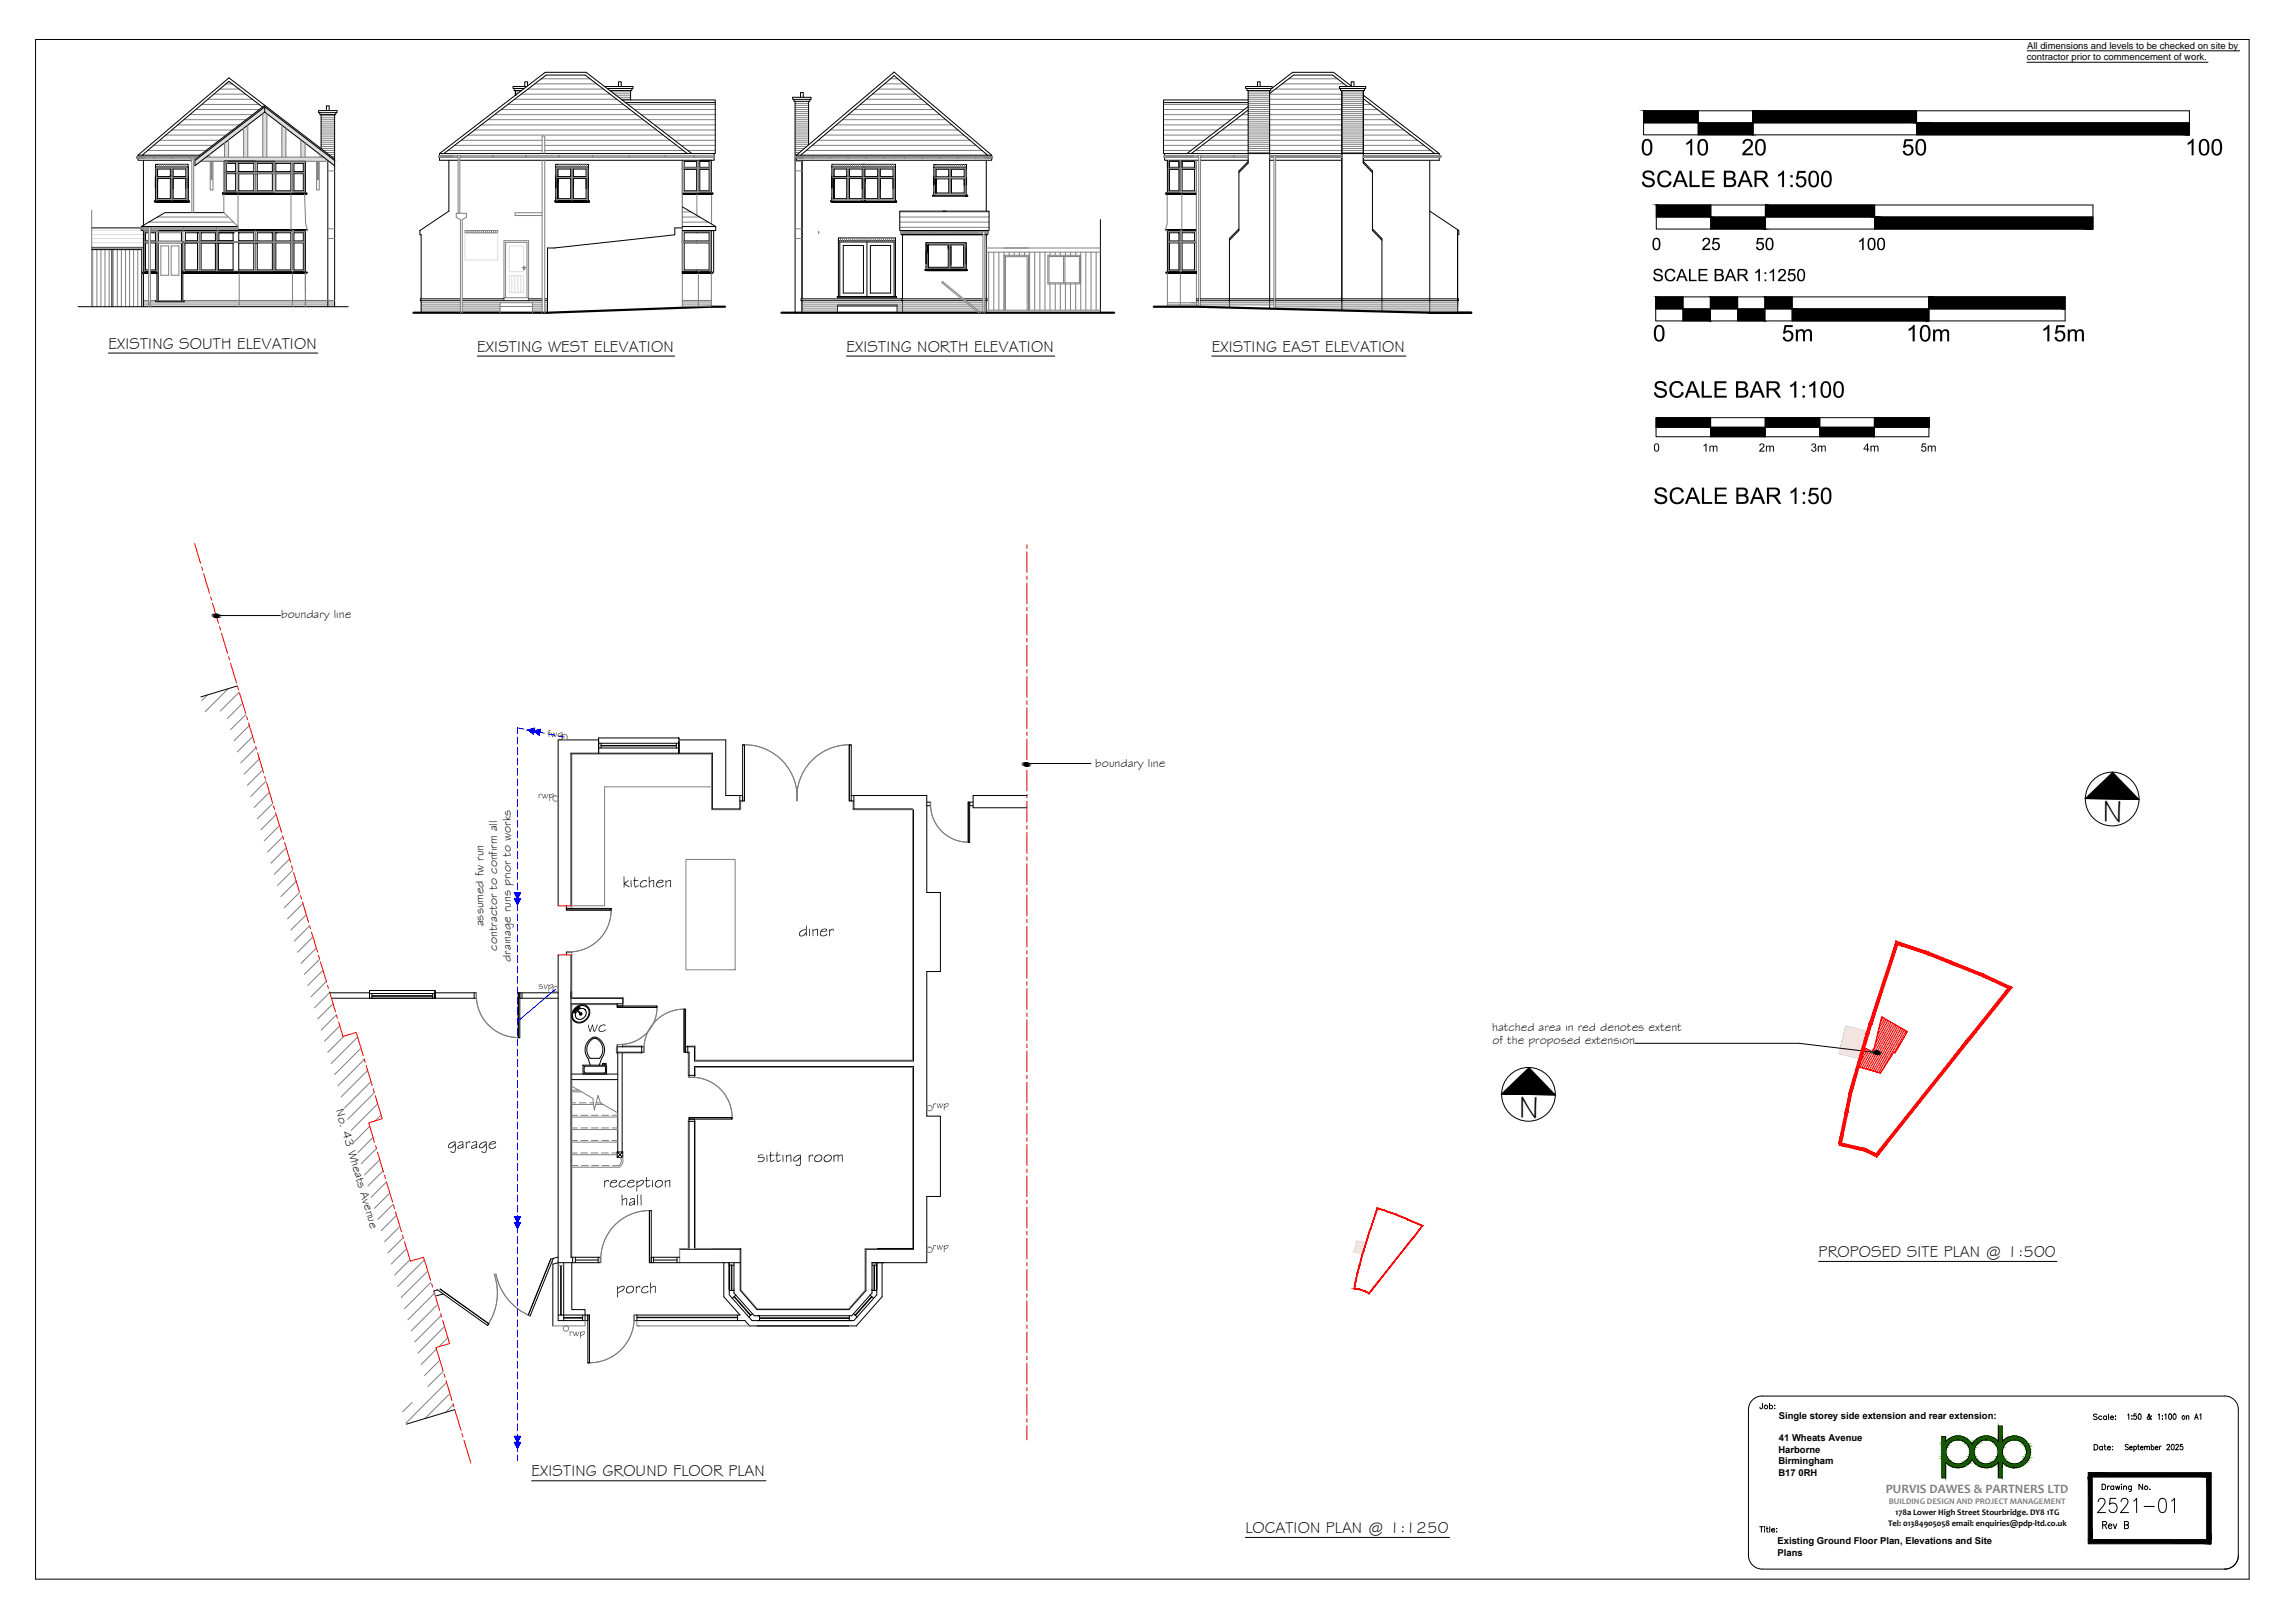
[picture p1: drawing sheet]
<svg xmlns="http://www.w3.org/2000/svg" width="841mm" height="594mm" viewBox="0 0 841 594" stroke-linecap="round" stroke-linejoin="round" font-family="sans-serif">
<defs><g id="words">
<g font-size="11.9">
<text x="770.4" y="301.2" transform="rotate(1 770.4 301.2)">N</text>
<text x="556.5" y="409.3" transform="rotate(1 556.5 409.3)">N</text>
</g>
<g font-size="6">
<text x="39.7" y="127.7">EXISTING SOUTH ELEVATION</text>
<text x="174.9" y="128.8">EXISTING WEST ELEVATION</text>
<text x="310.2" y="128.8">EXISTING NORTH ELEVATION</text>
<text x="444.1" y="128.8">EXISTING EAST ELEVATION</text>
<text x="666.4" y="460.4">PROPOSED SITE PLAN @ 1:500</text>
<text x="194.8" y="540.7">EXISTING GROUND FLOOR PLAN</text>
<text x="456.4" y="561.5">LOCATION PLAN @ 1:1250</text>
</g>
<text font-size="4.7" fill="#808080" x="691.1" y="546.9">PURVIS DAWES &amp; PARTNERS LTD</text>
<g font-size="4.5">
<text x="103.1" y="226.3">boundary line</text>
<text x="401.4" y="280.7">boundary line</text>
<text x="177.2" y="339.3" transform="rotate(-90 177.2 339.3)">assumed fw run</text>
<text x="182.2" y="348.1" transform="rotate(-90 182.2 348.1)">contractor to confirm all</text>
<text x="187.2" y="352.2" transform="rotate(-90 187.2 352.2)">drainage runs prior to works</text>
<text x="546.8" y="377.5">hatched area in red denotes extent</text>
<text x="546.9" y="382.6">of the proposed extension</text>
<text x="123" y="406.6" transform="rotate(74 123 406.6)">No. 43 Wheats Avenue</text>
</g>
<g font-size="3.5">
<text x="742.9" y="17.9">All dimensions and levels to be checked on site by</text>
<text x="742.8" y="22.1">contractor prior to commencement of work.</text>
<text x="651.8" y="519.6">Single storey side extension and rear extension:</text>
<text x="651.9" y="528">41 Wheats Avenue</text>
<text x="651.7" y="532.1">Harborne</text>
<text x="651.7" y="536.3">Birmingham</text>
<text x="651.7" y="540.5">B17 0RH</text>
<text x="651.4" y="565.6">Existing Ground Floor Plan, Elevations and Site</text>
<text x="651.4" y="569.8">Plans</text>
</g>
<text font-size="3.1" fill="#808080" x="692.2" y="551">BUILDING DESIGN AND PROJECT MANAGEMENT</text>
<g font-size="3.1">
<text x="694.7" y="554.8">178a Lower High Street Stourbridge. DY8 1TG</text>
<text x="691.9" y="558.7">Tel: 01384905058 email: enquiries@pdp-ltd.co.uk</text>
</g>
</g></defs>
<!-- layer: 0 -->
<g fill="none" stroke="#000" stroke-width=".37">
<path d="M96.2 39.2l-12.3-9.4-31.8 27M188.4 32.4h3.7M193 31.7h-5v.7h.4v.8h.5v1.7v-1.7h2.2M193.3 31.5v-1.5h-1v1.7M221.6 31.7h10.4v.7h-.5v.8h-8M222.5 32.4h9M226.6 31.7v-1.7h1.1v1.7M228 36.6h34.1v19.6h-.4M229.3 37.6h32.8M231.1 33.2v3.4M290.9 36.4v.7h5.9v-.7h.5v-.8h-6.8v.8h6.3M291.4 37.1v77.4"/>
<path d="M293.4 35.6v-1.7h1v1.7M296.3 37.1v15.9M426.4 37.6h31M456.9 32.4h9.3v-.7h-9.7v.7h.4v.8h8.8v-.8M457.4 36.6h-31v19.6h.4M457.4 33.2v26.6l-3.4 3.4M457.4 39l-22.4 17.2M460.8 31.7v-1.7h1v1.7M465.3 33.2v79.8M491.3 32.4v.8h8.3v26.6l3.3 3.4M491.7 33.2v80.5M493.8 31.7l-5.5-4.2h-14.3l-8.7 6.7"/>
<path d="M495.2 31.7v-1.7h1v1.7M495.2 31.5l-6.5-5h-15l-7.5 5.8M499.6 34.9l27.8 21.3v.9M499.6 36.1l26.2 20.1M500.1 32.4h-9.3v-.7h9.7v.7h-.4v.8h-.5v26.6M50.6 57.9v.8h19.4M50.6 56.8l33.3-28.3 38.7 29.7M52.6 58.7v23.8M71.4 58.2l25.6-19.6v2.4l-25.6 19.7zM71.4 58.8l25.6-19.7 25.6 19.7M73.3 56.8h-22.7v.5M82.9 59.8h3.4v3.1h-3.4z"/>
<path d="M86.3 59.8h.1M87.5 59.8h5.5v3.1h-5.5zM97 41l25.6 19.7M99.6 59.8l.2 3.1h-5.5v-3.1h5.5M101.1 59.8h5.5v3.1h-5.5zM101.1 59.8h.1M107.7 59.8h3.5v3.1h-3.5zM107.7 59.8h.1M117.2 41.3h6.3v-.8h-6.8v.8h.5v.7h5.8v-.7M117.7 42v12.4M119.6 40.5v-1.7h1v1.7M120.1 59.1v53.2"/>
<path d="M122.6 42v70.3M161.1 56.2h100.6M161.1 56.2l38.7-29.7h15l38.7 29.7M161.1 57.6v1.1h6.8M161.1 56.2v.9M162.7 56.2l37.4-28.7h14.3l37.5 28.7M164.5 58.7v18.6l-10.6 7.1v1.6h.4v23.5M250.7 59.1h4.6v2.2h-4.6zM256.4 59.1h3.5v2.2h-3.5zM256.4 58.7h4.3v12h-10.7M261.7 56.2v2.5h-93.2M291.9 56.8h71.5v.5"/>
<path d="M291.9 57.9v.8h71.5v-.8M291.9 56.8l35.7-30.4 35.8 30.4M291.9 56.8v.5M293.4 56.8l34.2-29.1 34.3 29.1M293.9 58.7v50.8M361.4 58.7v18.6M426.8 56.2h100.6M426.8 57.6v1.1h12.5M426.8 56.2v.9M427.8 58.7v12h10.6M428.6 59.1v2.2M432 59.1v2.2"/>
<path d="M433.2 59.1h4.6v2.2h-4.6zM439.9 58.7h17.5M457.4 59.1l-3.4 3.5M457.4 40.3l-20.8 15.9M465.3 58.7h1.6M467.4 58.7h24.3M499.6 59.1l3.3 3.5v21.8l3.5 3.6M523.9 58.7v55.8M527.4 57.6v1.1h-27.8M56.5 73.6h.1M56.8 73.9h12.6h-.7h.2M57 61.2h11.9v12.4"/>
<path d="M57 68.8v-8.6h11.9v8.6M57 73.5h11.9M57.7 65.4v7.4v-7.4M57.7 66.2v-.8v1.6M57.7 61.9h4.7v2.8h-4.7zM57.7 65.4h4.7v7.4h-4.7zM57.7 61.9v2.8M63.4 65.4h4.7v7.4h-4.7zM63.4 61.9h4.7v2.8h-4.7zM68.9 73.6h.1M68.9 65.6v8M69.4 73.6h-12.9v.3h11"/>
<path d="M81.6 71.1h30.9M81.6 70.7h5.3M81.7 70.7h.7M82 77.9h-21.6l-8.6 5.1M82.1 70.7v-11.6h29.8v11.6h-30.3v.4h17.4M82.9 63.6h3.4v6.3h-3.4zM87.5 63.6h5.5v6.3h-5.5zM87.5 69.9h.1M92.3 71.1h-10.7h11.9M93.6 62.9h.1M93.6 63.6h.1M93.6 63.7h.1"/>
<path d="M94.3 63.6h5.5v6.3h-5.5zM101.1 63.6h5.5v6.3h-5.5zM106.7 70.7h.1M107.2 70.7h5.3v.4h-17.5M107.7 63.6h3.5v6.3h-3.5zM111.6 70.7h.7M203.2 73.6h.1M203.5 73.9h12.6h-.7h.2M203.7 61.2h11.9v12.4M203.7 68.8v-8.6h11.9v8.6M203.7 73.5h11.9M204.4 65.4v7.4v-7.4"/>
<path d="M204.4 66.2v-.8v1.6M204.4 61.9h4.7v2.8h-4.7zM204.4 65.4h4.7v7.4h-4.7zM204.4 61.9v2.8M210.1 65.4h4.7v7.4h-4.7zM210.1 61.9h4.7v2.8h-4.7zM215.6 73.6h.1M215.6 65.6v8M216.1 73.6h-12.9v.3h11M250 75.8l12.3 7.2M250.4 71.1h-.4h10.7M250.7 62h4.6v7.9h-4.6z"/>
<path d="M255.9 70.7h5.3v.4h-11.2h11.2h-11.2h.8M256.4 62h3.5v7.9h-3.5zM260.4 70.7h.7M304.7 73.9h12.5h-1M304.7 73.9h23.9h-.7h.3M304.8 61.2h12M304.8 61.2v7.7M305.6 65.4v7.4v-7.4M305.6 66.2v-.8v1.6M305.6 61.9h4.7v2.8h-4.7zM305.6 65.4h4.7v7.4h-4.7zM305.6 61.9v2.8"/>
<path d="M311.3 65.4h4.7v7.4h-4.7zM311.3 61.9h4.7v2.8h-4.7zM315.8 73.6h.6M316 73.9h12.6h-1.1M316.1 61.2h12.1v12.4M316.1 60.2h12.1v8.7M316.8 73.6h.1M316.8 73.9h-.2h.6M316.8 60.2h-12v1M316.9 65.4v7.4v-7.4M316.9 66.2v-.8v1.6M316.9 61.9h4.7v2.8h-4.7z"/>
<path d="M316.9 65.4h4.7v7.4h-4.7zM316.9 61.9v2.8M322.6 65.4h4.7v7.4h-4.7zM322.6 61.9h4.7v2.8h-4.7zM328.2 73.6h.1M328.2 65.6l-.1 8M328.6 73.6h-24.2v.3h11M342.2 61.2h12v10.3M343 65.5v5.2v-5.2M343 66.3v-.8v1.6M343 62h4.7v2.8h-4.7zM343 65.5h4.7v5.2h-4.7z"/>
<path d="M343 62v2.8M345.5 77.3h16.9v7.1h-.5v.5M346.7 77.3h-17v7.1h.5v.5M348.7 65.5h4.6v5.2h-4.6zM348.7 62h4.6v2.8h-4.6zM354.2 71.5h.1M354.2 65.7v5.8M354.2 61.2v-.9h-12v7.4M354.2 61.3v6.4M354.6 71.5h-12.8v.4h12.8M427.4 70.7h.7M427.8 71.1h10.6h-.3"/>
<path d="M428.6 61.3v-2.2h3.4v2.2M428.6 62h3.4v7.9h-3.4zM428.6 61.3h3.4M432.5 70.7h-5.2v.4h11.1h-11.1h11.1h-.7M433.1 70.7h.1M433.2 62h4.6v7.9h-4.6zM454 62.6v21.8l-3.5 3.6M523.9 77.3l10.7 7.1v1.6h-.5M33.6 91.4h18.3v20.9M33.6 90.8h19M33.6 83.5h17.8M41 91.4v20.9"/>
<path d="M51.8 83.9v.5h2.7h-1.9v15.3M51.8 83v.4M51.8 83h35.4M52.4 99.7h.5M52.6 99.6h1.9M54.5 99.7h-2.3v.4h2.3h-1.9v12.2M54.5 85.2h-1.2v3.1h1.2M54.5 89h-1.2v9.9h1.2M55.1 85.2h1.9v3.1h-1.9M55.1 84.4h56.8v15.3h-44.9M55.1 99.6h2.4M55.1 99.7h2.4"/>
<path d="M55.1 89h1.9v9.9h-1.9M57 85.2h.1M57.5 88.6v21.5M58 89.1v21M58 85.2v3.1M66.5 85.2v3.1M66.5 89.1v21M67 99.6h44.9M67 88.6v21.5M67.7 99.7h.1M67.8 89h4.6v9.9h-4.6zM67.9 85.2h4.5v3.1h-4.5z"/>
<path d="M72.4 85.2h.1M73.7 85.2h5.2v3.1h-5.2l.1-3.1M73.7 89h5.2v9.9h-5.2zM79.6 88.3h.1M79.6 89h.1M79.6 89.1h.1M80 99.7h.1M80 89h5.4v9.9h-5.4zM80.2 85.2h5.2v3.1h-5.2zM85.4 85.2h.1M87.2 84.1h25.4M87.5 85.2h5.5v3.1h-5.5l.1-3.1"/>
<path d="M87.5 89h5.5v9.9h-5.5zM93.6 88.3h.1M93.6 89h.1M93.6 89.1h.1M94.3 89h5.5v9.9h-5.5zM99.6 85.2l.2 3.1h-5.5v-3.1h5.5M101.1 85.2h5.5v3.1h-5.5zM101.1 85.2h.1M101.1 89h5.5v9.9h-5.5zM106.7 99.7h.1M107.2 99.7h5.3v.4h-17.5M107.7 85.2h3.5v3.1h-3.5z"/>
<path d="M107.7 85.2h.1M107.7 89h3.5v9.9h-3.5zM111.6 99.7h.7M112.5 99.7h.1M203.1 90.8h-2.5v23.7M250 83h12.3v1.4h-12.3h10.7v15.3h-10.7M250 83.5h-2.7v2.5l-44.2 4.8M250 99.6h10.7M250.7 85.2h9.2v3.1h-9.2zM250.7 85.2h.1M250.7 89h9.2v9.9h-9.2zM255.9 99.7h5.3v.4h-11.2h10.8"/>
<path d="M256.6 84.4h4.9v15.3M260.4 99.7h.7M261.2 99.7h.1M307.2 88.2h21M309 89.9h7.4v17.4h-7.4zM317.7 88.6v20M319 89.9h7.4v17.4h-7.4zM330.2 85.4v.6h.5M330.2 84.4h31.7M330.7 86h29.5M330.7 86v23.5M338.9 98.7h.1"/>
<path d="M339.2 99.1h15.2h-.7h.3M339.4 96.6v-7.7h14.6v9.8M339.4 98.6h14.6M340.1 89.7v8.2v-8.2M340.1 89.7v3.1zM340.1 89.7h7.4v8.2h-7.4M348.5 89.7h4.7v8.2h-4.7zM354 98.7h.1M354 91.4v7.3M354 89v7.6M354.4 98.7h-15.5v.4h13.7M360.9 86h.5"/>
<path d="M361.4 86v23.5M361.9 85.4v.6h-.5M403.3 80.4v34.1M427.1 84.1h11.3M427.3 99.7h.1M427.4 99.7h.7M427.8 99.6h10.6M428.6 85.2h3.4v3.1h-3.4zM428.6 89h3.4v9.9h-3.4zM432 85.2h.1M432.5 99.7h-5.2v.4h11.1h-10.8M433.1 99.7h.1"/>
<path d="M433.2 85.2h4.6v3.1h-4.6zM433.2 89h4.6v9.9h-4.6zM437.8 85.2h.1M438.4 84.4h-10.6v15.3h10.6M454 83.8l-3.5 3.6v25.3M502.9 83.8l3.5 3.6v26.7M534.1 84.1v28.2M28.6 112.3h99M55.1 100.1h2.4M57.1 110.1v.4h10.4v-.4M67 100.1h45.1M154.3 110.1h14.4"/>
<path d="M154.3 110.1v4.4M168.7 109.5h-14.7v.6h.3M169.4 109.5h15.3M169.4 110.1h29.3M193.7 109.5h5M199.6 109.5h1M199.6 110.1h1M293.9 110.1v4.4M306.9 114.5v-2.8h21.8v2.8M306.9 112.1h21.8M307.2 108.6h-.4v.4h21.8v-.4h-.4M307.2 108.6v-21.4h21v21.4"/>
<path d="M307.2 108.6h21M307.7 108.6v-20h19.9v20M330.4 109.5v.6M330.7 110.1v4.4M352.4 109.5h-58.8v.6h59.7M353.2 109.5h7M354 110.1h6.2M360.9 109.5h.8v.6h-.8M361.4 110.1v4.4M438.4 109.5h.9M438.4 110.1h.9M439.9 109.5h26.9"/>
<path d="M439.9 110.1h26.9M467.5 109.5h67v.6h-67M534.1 114.5v-4.4v4.4M79.1 225.5h23.7M87 251.2l-13.4 4.1M219.4 272.2h29.3M219.4 274h29.3M219.4 271h-14.9v60.8M220.2 272.2v1.8M220.2 273.2h27.6M220.2 273h27.6M247.8 272.2v1.8"/>
<path d="M248.7 272.2v3.7v-3.7M248.7 270.9v5v-4.4M248.7 270.9v5v-5M248.7 272.2v3.7v-4.3v4.3M248.7 270.3v5.6v-4.2M248.7 271.8v4.1v-4.1M248.7 271h17.3v20.4h5.4M248.7 270.3h-29.3v5.6M248.7 270.3v.6M272.1 272.8h.7v20.6M272.1 272.8h.7v20.6h-.7zM311.2 272.8h.7v20.6h-.7z"/>
<path d="M311.9 272.8h-.7v20.6M376.1 279.6h23.7M271.1 293.4h1v-2h-1v4.9h-10v-20.4h-51.9v55.9M311.9 291.4h27.7v35.5h5v28.9h-5v53h5v29.4h-5v24.3h-18.3v11.7l-8.4 9.5h-37.3l-8.4-9.5v-11.7M311.9 293.4h1M312.6 296.3h21.8M312.9 291.4v4.9M334.8 296.6v92h-80.3v-5.2h-3.3v2M339.6 293.8h1.3v1.3h-1.3M354.8 293.8h.5v14.7h-.5zM356.6 293.8h-1.3v1.3h1.3M376.3 291.4h-19.7v4.5h19.7"/>
<path d="M764.2 292.5l19.6 .3M207.5 332.7h16.5v.6h-16.5zM207.5 331.8v.9M207.5 332.7h2M224 332.7v.6h-16.5M204.5 349.7v134h10.9v-2v17.5h.6v-17.5M209.2 349.7v110.8h10.8v2h-15.5l-1.9 .5v22.6M209.5 348.7h-2v1M120.8 363.6h14.6M135.4 363.9h24M136.3 363.9v1.7M136.3 364.9h22.3"/>
<path d="M136.3 364.7h22.3M158.6 363.9v1.7M159.4 363.8v1.8v-1.8M159.4 362.8v2.8v-2.6M159.4 362.8v2.8v-2.8M159.4 363.8v1.8v-2.5v2.5M159.4 363.8v1.8zM159.4 362.8v2.8v-2.4M159.4 363.3v2.3v-2.3M159.4 363.6h15.2v2h-53.1M159.4 362.8h-24v2.8M173.8 363.6v2"/>
<path d="M189.9 363.6v16.5h.6M189.9 363.6v16.5h.6v-16.5v2h14M189.9 363.6h14.6M191.3 363.6v2M209.2 365.7h19v2.8h-2M209.2 367.7h19M210.3 370.4v.3M210.4 370.4v.1M210.4 370.3h.3M210.4 370.7h.1M210.4 370.4h.1M210.5 369.5l2-1.3 1.4-.2 .8 .3 .9 .7 .5 1.1v1.2l-.5 1.3-.8 1-1.3 .9-1.7 .2-1.1-.4-.7-.7-.5-1.3 .2-1.4z"/>
<path d="M210.5 370.7h-.1M210.6 370.7h.1M210.7 370.4h-.1M210.7 370.8h-.3M210.8 370.4l-.1 .1M210.9 370.4l-.2 .3M211 369.3l1-.7 1.2-.3 1.2 .2 1.1 .8 .3 .9v1.3l-.5 1.1-.9 1-2 .8-1.1-.1-.9-.6-.4-.7-.2-1.3 .2-1zM211.1 370.8l-.3 .8M211.4 370.1l.8 .7 .2-.2M211.6 370l1.4-.7 .9 .2 .6 .4 .3 1.3-.8 1.5-1.3 .7-.8-.1-.8-.6-.3-1.3zM211.6 369.9l.8 .8M211.6 369.9a.32 .32 0 0 0-.2-.4 .32 .32 0 0 0-.4 .3 .32 .32 0 0 0 .4 .3"/>
<path d="M211.7 370a.44 .44 0 0 0-.3-.7 .44 .44 0 0 0-.5 .6 .44 .44 0 0 0 .6 .3M211.8 368.9v.3M211.9 368.9v.1M211.9 369.3h.4M211.9 369.1v.1M211.9 368.9h.1M212.2 369.2h.1M212.2 368.9h.1M212.2 369.1l.1 .1M212.3 368.7l-.4 .1M212.4 368.9v.3M212.6 371.1l.4 .4"/>
<path d="M213 371.1l-.4 .4M217.5 379.9a5 5 0 0 0-2 7.7l.8 2.5M217.6 379.9h.8M218.4 379.9a5 5 0 0 1 2.1 7.7l-.9 2.5M226.2 368.5h14.5v.5h-14.5zM226.2 367.7v.8M240.7 368.5v.5h-14.5M250.7 369.6h.5v15.8h-.5zM251.2 369.6h-.5v15.8M209.5 395.4h16.9M209.5 393.4h16.9M213.6 390.1h8.7v3.3h-8.7z"/>
<path d="M214.5 393h7M217.3 380.4a4.7 4.7 0 0 0-1 7.2l3.3 .1a4.7 4.7 0 0 0-.9-7.3M217.3 380.5h1.4M220.8 390.1v-.6h1.3v.4h-.8v.2M221.5 390.5h-7.2l-.2 .3v1.8l.4 .4M221.5 390.5l.4 .3v1.8l-.4 .4M226.2 383.4h9.8v2h-9.8M226.4 385.7v36.2h-.2h2l-2 2v-2l2 2h-2M228 385.7v36.2h.2v2M228.2 383.4v-.8h-2v3.1M235.1 383.1v2.6M251.2 385.4h1.3v9.3h2v-4.1h80.3v67h-17.5v15.1l-6.2 7h-33.7l-6.1-7.1v-15.3"/>
<path d="M252 383.1v2.6M252.2 393.9h2.6M252.2 410.7h2.6M252.5 409.3h15.8v.6M252.5 409.3h15.8v.6h-15.8zM252.5 409.9h2v47.7M252.5 409.9v47.7M550.3 400.7l19.6 .4M238.7 443.4h-.7v19.1M249.1 457.6h22.2M321.3 457.3h13.1M158.9 472.8l1.4-.4 18.4 13.1 .4-.6-17.8-12.8 17.8 12.8"/>
<path d="M162.5 473.9l-3 .8M202.8 460.9l-8.5 21.1M204.5 460.4l-2.7 .8-8.2 20.5M205.5 463.5v18.2M205.6 463.5v18.2M206.6 462.5v19.2h9.4M209.5 462.5v17.2h4.9v4M209.8 460.5v2M210.8 461.5h8.4M210.8 460.5v2M219.2 460.5v2M238 462.5h33.3"/>
<path d="M239.5 460.5v2M239.5 461.5h8.6M248.1 460.5v2M249.1 460.5h-10.4v2v-19.1h-.7v19.1M265.2 462.5v12.5l6 6.7h-38.8v2h40.6M267.2 462.5v9.8zM267.2 463.4h1.8M267.2 472.7h1.8M268 463.4v9.3M268.2 463.4v9.3M269 462.5v11.1l7.4 8.3h35.8l7.4-8.3v-11.1M269 475l6 6.8"/>
<path d="M269.1 474.8l6.1 6.9M269.6 474.3l-1.3 1.2M318.8 474.3l1.4 1.2M319.4 474.8l-6.1 6.9M319.6 463.4h1.7M319.6 475l-6.1 6.8M319.6 472.7h1.7M320.3 463.4v9.3M320.5 463.4v9.3M321.1 462.5h-1.5h1.7M321.3 462.5v9.8zM321.3 462.5h2.7"/>
<path d="M323.2 462.5v12.5l-9.4 10.6h-39.1l-1.7-2M204.5 481.7h2.1v2M206.6 482.6h6.9M206.6 482.8h6.9M213.5 481.7v2M216 481.7v17.5h-.6M233.4 481.7v2M233.4 482.6h36.9M233.4 482.5h36.9M270.3 481.7v2M273.8 481.7h.1M275.7 481.2l-1.3 1.1"/>
<path d="M277.5 483.7h34.6M278.3 481.9v1.8M278.3 482.7h32.9M278.3 482.9h32.9M311.2 481.9v1.8M312.8 481.2l1.3 1.1M166.7 516.3l-17.8 5.3M645.7 511.3h169.6a5 5 0 0 1 5 5M645.8 511.3a5 5 0 0 0-5.1 5v53.4M645.9 514l-.1 1.8-.7 .1-.2-.5M648.4 515a.64 .64 0 0 1 1-.1 .64 .64 0 0 1 0 .9 .64 .64 0 0 1-1-.1M648.4 514v2"/>
<path d="M650.4 514.7h.1M650.4 515.8h.1M768.5 518.2l-.5-.3-.8 .3 .2 .5 1.1 .7v.3l-.5 .2-.8-.2M770.2 518.9a.64 .64 0 0 0-.9-.1 .64 .64 0 0 0 0 1 .64 .64 0 0 0 .9-.1M771.9 518.9a.64 .64 0 0 0-.9-.1 .64 .64 0 0 0 0 1 .64 .64 0 0 0 .9-.1M771.9 518.6v1.3M772.7 517.9v2M773.4 519.2h1.1a.63 .63 0 0 0-.8-.4 .63 .63 0 0 0-.3 .9 .63 .63 0 0 0 .9 .1l.2-.1M775.2 518.7h.2zM775.2 519.8h.2zM779.7 518.2l.4-.4v2.1M781.2 518.5h.1"/>
<path d="M781.2 519.7h.1M782.9 517.8h-.8l-.1 .9a.62 .62 0 0 1 .9 .1 .62 .62 0 0 1-.1 .9 .62 .62 0 0 1-.9-.2M783.7 518l.3-.2a1.12 1.12 0 0 1 .6 1.1 1.12 1.12 0 0 1-.6 1l-.5-.9zM788.4 518.7l-.1-.2a1.02 1.02 0 0 1-1.4 1.2v-.6l.8-.7-.2-.6-.2 .3 .2 .8 .6 .9 .3 .1v-.2M790.9 518.2l.4-.4v2.1M792.4 518.5h.1M792.4 519.7h.1M793.3 518.2l.4-.4v2.1M794.9 518l.3-.2a1.12 1.12 0 0 1 .6 1.1 1.12 1.12 0 0 1-.6 1l-.4-.4zM796.6 518l.2-.2a1.1 1.1 0 0 1 .7 1.1 1.1 1.1 0 0 1-.7 1l-.5-.9zM801.2 518.9l.5-.4 .4 .1v1.3M801.2 518.5v1.4"/>
<path d="M804.2 519.9l.7-2.1 .6 2.1M804.5 519.2h.8M806.1 518.2l.4-.4v2.1M820.2 516.3v53.4M732.3 535.5v5.8h1.4v-5.8M732.3 535.5v1.9M732.3 535.5a5.8 5.8 0 0 1-9.6-1.1 5.9 5.9 0 0 1-9.7 1.1v5.8h-1.4v-15.1h1.4v1.9a5.8 5.8 0 0 1 9.7 1 5.8 5.8 0 0 1 9.6-1.1v-5.7h1.4v5.8a5.8 5.8 0 0 1 8.5-.6 5.8 5.8 0 0 1 0 8.5 5.8 5.8 0 0 1-8.5-.5M733.7 535.5v1.9M765.2 539.4h45v26M767.4 529.1h.7a1.06 1.06 0 0 1 .7 1 1.06 1.06 0 0 1-.7 1h-.7zM770.5 530a.64 .64 0 0 0-1-.1 .64 .64 0 0 0 0 1 .64 .64 0 0 0 1-.1M770.5 529.7v1.4"/>
<path d="M771 529.7h.7M771.3 529.1v1.6l.5 .4M772.3 530.3h1.1a.65 .65 0 0 0-.9-.4 .65 .65 0 0 0-.3 .9 .65 .65 0 0 0 1 .2l.2-.2M774.2 529.7h.1M774.2 530.9h.1M779.9 529.3l-.4-.3-.7 .3 .1 .4 1 .8-.4 .5-.7-.2M780.4 530.3l1-.2a.53 .53 0 0 0-.7-.4 .53 .53 0 0 0-.3 .8l.4 .5 .6-.2M782 530a.57 .57 0 0 1 .8 0 .57 .57 0 0 1 0 .8 .57 .57 0 0 1-.8 0M782 529.7v2M783.3 529.7h.6M783.6 529v1.6l.4 .4M784.4 530.3l1-.2a.53 .53 0 0 0-.7-.4 .53 .53 0 0 0-.3 .8l.4 .5 .6-.2"/>
<path d="M785.9 530.1l.4-.4 .4 .1 .1 1.2M785.9 529.7v1.3M786.8 530.1l.4-.4 .4 .1 .1 1.2M788.4 530a.57 .57 0 0 1 .8 0 .57 .57 0 0 1 0 .8 .57 .57 0 0 1-.8 0M788.4 529v2M789.8 530.3l1-.2a.53 .53 0 0 0-.7-.4 .53 .53 0 0 0-.3 .8l.4 .5 .6-.2M791.3 529.7v1.3M792 529.7l-.4 .1-.3 .5M794.1 529.5l.3-.5 .5 .1 .1 .7-1 1.2h1.1M795.9 529.1l.2-.1a1.06 1.06 0 0 1 .7 1 1.06 1.06 0 0 1-.7 1l-.5-.8zM797.3 529.5l.2-.4 .5-.1 .3 .6-1.1 1.4h1.2M799.8 529h-.8l-.1 .9a.63 .63 0 0 1 1 0 .63 .63 0 0 1-.1 .9 .63 .63 0 0 1-.9-.2"/>
<path d="M644.8 559.2h1.4M645.5 559.2v2M646.5 559.3h.1M646.6 559.9v1.3M647.2 559.8h.7M647.5 559.2v1.6l.5 .4M648.5 559.2v2M651.1 559.8h.1M766.7 540.9h42v23.1h-42M768.9 550l.4-1 1.3-.2a1.55 1.55 0 0 1 .2 2.7l-2.1 2.5h2.9M770.3 543.6a1.07 1.07 0 0 1 1.3 .5 1.07 1.07 0 0 1-.3 1.4l-1 .1zM770.5 558.5l1.3-.1 .2-.4-.2-.6-1.3-.1v2.6"/>
<path d="M771.3 558.5l.7 1.4M772.3 544.3v1.3M772.6 558.9h1.3a.64 .64 0 0 0-.7-.8 .64 .64 0 0 0-.6 .8l.1 .6 .5 .4 .7-.4M773.1 544.3l-.5 .1-.3 .4M774.4 558.2l.7 1.7 .6-1.7M774.6 544.6a.64 .64 0 0 0-.9-.1 .64 .64 0 0 0 0 .9 .64 .64 0 0 0 .9-.1M774.6 544.3v1.3M775.3 544.3l.4 1.3 .3-1.3 .4 1.3 .4-1.3M775.4 548.8h-2.1l-.2 2.2a1.67 1.67 0 0 1 2.3 .1 1.67 1.67 0 0 1 0 2.3 1.67 1.67 0 0 1-2.3 .1l-.2-.5M777.3 550l.4-1 1.3-.2a1.57 1.57 0 0 1 .2 2.7l-2.1 2.5h2.9M777.4 543.6v.2zM777.4 544.4v1.2"/>
<path d="M778.2 544.6l.5-.3 .5 .1 .1 1.2M778.2 544.3v1.3M778.5 558.5l1.3-.1 .1-.9-1.4-.2v2.6l1.4-.3v-.9l-.4-.2M781.1 544.3l-.1 1.8-.8 .1M781.1 544.6a.64 .64 0 0 0-1-.1 .64 .64 0 0 0 0 .9 .64 .64 0 0 0 1-.1M781.9 549.8l1.1-1v5.2M785.2 543.6v2l-1.4-2v2M785.7 551.8h3.8M787.7 545.5h.2zM791.6 549l1.1-.2a2.37 2.37 0 0 1 1.2 3l-.2 1.2-.4 .7-1 .3a2.53 2.53 0 0 1-1.3-3zM795.8 549.8l1.1-1v5.2M13 578.4h811.2"/>
<path d="M640.7 569.7a5 5 0 0 0 5.1 5M649.2 560.4h1.2a.66 .66 0 0 0-1-.4 .66 .66 0 0 0-.2 1 .66 .66 0 0 0 1 .1l.2-.2M651.1 561h.1M820.3 569.7a5 5 0 0 1-5 5h-169.6"/>
<circle cx="774" cy="292.7" r="9.8"/>
<circle cx="210.4" cy="370.3" r=".06"/>
<circle cx="210.4" cy="370.8" r=".06"/>
<circle cx="210.6" cy="370.6" r=".4"/>
<circle cx="210.6" cy="370.6" r=".15"/>
<circle cx="210.8" cy="370.3" r=".06"/>
<circle cx="210.8" cy="370.8" r=".06"/>
<circle cx="211.3" cy="369.8" r=".15"/>
<circle cx="211.9" cy="368.8" r=".06"/>
<circle cx="211.9" cy="369.2" r=".06"/>
<circle cx="212.1" cy="369" r=".4"/>
<circle cx="212.1" cy="369" r=".15"/>
<circle cx="212.3" cy="368.8" r=".06"/>
<circle cx="212.3" cy="369.2" r=".06"/>
<circle cx="212.8" cy="371.4" r=".46"/>
<circle cx="212.8" cy="371.4" r=".29"/>
<circle cx="560.1" cy="400.8" r="9.8"/>
<circle cx="647.2" cy="515.3" r=".67"/>
<circle cx="800.1" cy="519.1" r=".63"/>
<circle cx="717.5" cy="531.8" r="4.4"/>
<circle cx="727.8" cy="531.8" r="4.4"/>
<circle cx="738.2" cy="531.8" r="4.4"/>
<circle cx="786.5" cy="544.9" r=".66"/>
</g>
<g fill="none" stroke="#808080" stroke-width=".37">
<path d="M74 38.3h20.9M76.2 36.4h16.3M78.4 34.5h11.6M80.6 32.6h7M82.8 30.7h2.4M186.1 38.3h42.4M188.6 36.4h37.4M188.9 34.9h.1M188.9 33.3h2M188.9 34.1h1M191 34.5h32.5M193.4 32.6h27.7"/>
<path d="M195.9 30.7h22.8M198.4 28.9h17.8M223.7 33.3h7.4M224.7 34.1h6.4M225.7 34.9h5.4M226.7 35.6h4.4M227.7 36.4h3.4M230.1 38.3h32M291.4 37.9h4.9M291.4 38.6h4.9M291.4 39.4h4.9M315.3 38.3h24.7"/>
<path d="M317.5 36.4h20.3M319.7 34.5h15.9M321.9 32.6h11.5M324.1 30.7h7.1M326.3 28.9h2.7M426.4 38.3h31M457.4 36.4h42.5M457.4 33.3h7.9M457.4 34.1h7.9M457.4 34.9h7.9M457.4 35.6h7.9M457.4 37.1h7.9"/>
<path d="M457.4 37.9h7.9M457.4 38.6h7.9M457.4 39.4h7.9M465.3 34.5h26.4M465.3 38.3h26.4M467.3 32.6h24M469.8 30.7h22.8M472.3 28.9h17.8M491.7 33.3h7.9M491.7 34.1h7.9M491.7 34.9h7.9M491.7 35.6h7.9"/>
<path d="M491.7 37.1h7.9M491.7 37.9h7.9M491.7 38.6h7.9M491.7 39.4h7.9M499.6 38.3h2.8M50.1 57.3h22.5M50.1 57.9h21.9M54.1 55.1h21.4M56.3 53.2h21.7M56.5 57.3v.6v-.6M56.5 57.3v.6M58.5 51.4h21.9"/>
<path d="M60.7 49.5h22.1M62.9 57.3v.6v-.6M63 47.6h22.3M63 57.3v.6M65.2 45.7h22.5M67.4 43.8h22.8M69.4 57.3v.6v-.6M69.5 57.3v.6M69.6 42h23M70.2 59.1l.1 18.8M70.2 58.6v.5M71.1 59.1h.3h-.3v-.5l-.1 19.3"/>
<path d="M71.4 58.6h-1.4l.2 .5M71.8 40.1h23.3M73.6 59.1h46.9M75.5 57.6h43M76.8 56.6v1M77 59.1v10.5h1v-10.5M77.4 59.1v6.7h.3v-6.7M82.3 52.4v5.2M83.1 59.2v.5v-.5M83.3 59.2v.5M83.8 51.2v6.4M86.9 59.4v10.9"/>
<path d="M89.3 47v10.6M90.8 45.8v11.8M93.6 59.4v10.9M96.3 41.6v16M97.8 41.6v16M103.3 45.8v11.8M104.8 47v10.6M107.2 59.1h.1M107.2 59.4v10.9zM110.3 51.2v6.4M111.8 52.4v5.2M116 59.1v10.5h1v-10.5"/>
<path d="M116.4 59.1v6.7h.3v-6.7M117.3 56.6v1M117.7 42.4h4.9M117.7 43.1h4.9M117.7 43.8h4.9M117.7 44.6h4.9M117.7 45.4h4.9M117.7 46.1h4.9M117.7 46.8h4.9M117.7 47.6h4.9M117.7 48.4h4.9M117.7 49.1h4.9"/>
<path d="M117.7 49.9h4.9M117.7 50.6h4.9M117.7 51.4h4.9M117.7 52.1h4.9M117.7 52.9h4.9M117.7 53.6h4.9M117.7 54.4h4.9M118.6 55.1h4M119.5 55.9h3.1M120.5 56.6h2.1M121.5 57.3h1.1M122.5 58.1h.1"/>
<path d="M160.8 57.6h6.9M160.8 57.1h100.9M164.2 55.1h34.5M166.6 53.2h32.1M167.6 57.1v.4M167.7 57.5l.2 20.6M167.7 57.1v.4M168.8 57.1v.4M169 51.4h29.7M171.5 49.5h71.6M173.9 47.6h66.8M176.3 45.7h61.9"/>
<path d="M178.8 43.8h57M180.7 57.1v.4v-.4M180.8 57.1v.4M181.3 42h52M183.7 40.1h47.2M192.7 57.1v.4v-.4M192.9 57.1v.4M198.7 56.2l-.1-6 .5-.4 .6 .4-.1 6M198.7 58.7v55.8M199.6 51.4h46M199.6 55.1h50.8M199.6 53.2h48.4"/>
<path d="M199.6 58.7v55.8M204.8 57.1v.4v-.4M204.9 57.1v.4M217.1 57.1v.4v-.4M217.2 57.1v.4M230.7 57.1v.4v-.4M230.8 57.1v.4M232.5 40.1h29.6M235 42h27.1M237.4 43.8h24.7M239.8 45.7h22.3M242.3 47.6h19.8"/>
<path d="M243.8 57.1v.4v-.4M243.9 57.1v.4M244.8 49.5h17.3M247.2 51.4h14.9M249.6 53.2h12.5M250 59.1v53.6M252.1 55.1h10M254.3 57.1v.4v-.4M254.4 57.1v.4M255.9 59.1v11.2zM260.3 59.1v11.2h-10.3v-11.2v3M261.7 57.6l-93-.1v-.4l-.2 21"/>
<path d="M291.4 42.4h4.9M291.4 43.1h4.9M291.4 43.8h4.9M291.4 44.6h4.9M291.4 45.4h4.9M291.4 46.1h4.9M291.4 46.8h4.9M291.4 47.6h4.9M291.4 48.4h4.9M291.4 49.1h4.9M291.4 49.9h4.9M291.4 50.6h4.9"/>
<path d="M291.4 51.4h4.9M291.4 52.1h4.9M291.4 52.9h4.9M291.4 53.6h4.3M291.4 54.4h3.4M291.4 55.1h2.5M291.4 55.9h1.6M291.4 56.6h.7M291.4 57.3h72.2M291.4 58.1h.5M291.4 40.1h4.9M291.4 40.9h4.9"/>
<path d="M291.4 41.6h4.9M291.4 58.9h2.5M291.4 59h2.5M291.7 57.9h71.9M295.5 55.1h64.4M297.7 53.2h60M297.8 57.3v.6v-.6M297.9 57.3v.6M299.9 51.4h55.6M302.1 49.5h51.2M304.2 57.3v.6v-.6M304.3 47.6h46.8"/>
<path d="M304.4 57.3v.6M306.5 45.7h42.4M308.7 43.8h37.9M310.8 57.3v.6v-.6M310.8 57.3v.6M310.9 42h33.5M313.1 40.1h29.1M317.3 57.3v.6v-.6M317.4 57.3v.6M323.8 57.3v.6v-.6M323.9 57.3v.6M331.4 57.3v.6"/>
<path d="M331.5 57.3v.6v-.6M337.9 57.3v.6M338 57.3v.6v-.6M344.5 57.3v.6M344.6 57.3v.6v-.6M351 57.3v.6M351.1 57.3v.6v-.6M357.4 57.3v.6M357.5 57.3v.6v-.6M426.4 43.8h24.6M426.4 47.6h19.8M426.4 51.4h14.9"/>
<path d="M426.4 55.1h10M426.4 40.1h29.6M426.4 42h27.1M426.4 45.7h22.2M426.4 49.5h17.3M426.4 53.2h12.5M426.6 57.6h12.5M426.6 57.1h30.8M428.2 58.7v11.6h10.2v-11.2v3M432.5 59.1v11.2M432.5 59.1v11.2zM432.5 58.7v2.6"/>
<path d="M432.5 58.7v2.6v-2.6M432.5 58.7v11.6M438.1 55.1h86.2M438.4 59.8v1.5v-2.6v53.6M439 57.1v.4M439.1 57.5l.2 54.8M439.1 57.1v.4M440.2 57.1v.4M440.5 53.2h16.9M442.9 51.4h76.6M445.4 49.5h12M447.8 47.6h66.7"/>
<path d="M450.2 45.7h7.2M452.1 57.1v.4v-.4M452.2 57.1v.4M452.7 43.8h57M455.2 42h2.2M457.4 57.6l-17.3-.1v-.4l-.2 55.2M457.4 42.4h7.9M457.4 43.1h7.9M457.4 44.6h7.9M457.4 45.4h7.9M457.4 46.1h7.9M457.4 46.8h7.9"/>
<path d="M457.4 48.4h7.9M457.4 49.1h7.9M457.4 49.9h7.9M457.4 50.6h7.9M457.4 52.1h7.9M457.4 52.9h7.9M457.4 53.6h7.9M457.4 54.4h7.9M457.4 55.9h7.9M457.4 40.1h47.4M457.4 40.9h7.9M457.4 41.6h7.9"/>
<path d="M465.3 57.6h1.4M465.3 42h26.4M465.3 45.7h26.4M465.3 49.5h26.4M465.3 53.2h26.4M465.3 57.1h26.4M466.6 57.1v.4M466.7 57.5l.1 55.6M466.7 57.1v.4M467.7 57.1v.4M476.2 57.1v.4v-.4M476.3 57.1v.4"/>
<path d="M484.9 57.1v.4v-.4M485 57.1v.4M491.7 57.6l-24.1-.1v-.4l-.1 56M491.7 42.4h7.9M491.7 43.1h7.9M491.7 44.6h7.9M491.7 45.4h7.9M491.7 46.1h7.9M491.7 46.8h7.9M491.7 48.4h7.9M491.7 49.1h7.9M491.7 49.9h7.9"/>
<path d="M491.7 50.6h7.9M491.7 52.1h7.9M491.7 52.9h7.9M491.7 53.6h7.9M491.7 54.4h7.9M491.7 55.9h7.9M491.7 40.9h7.9M491.7 41.6h7.9M499.6 42h7.6M499.6 45.7h12.5M499.6 49.5h17.4M499.6 53.2h22.3"/>
<path d="M499.6 57.1h28.4M503.8 57.1v.4v-.4M503.8 57.1v.4M515.7 57.1v.4v-.4M515.8 57.1v.4M528 57l.2 .3-.2 .2-28.4 .1M33.6 76.9v35.4M57.3 73.2h.1M57.3 64.4h.1M57.3 64.4v8.8M57.3 64.5v-3h11.3v11.7h-11.3M57.3 61.5h.1"/>
<path d="M57.3 61.5v3zM57.3 65.1h11.3M57.7 79.5h26M57.7 60.2v1M58.4 60.2v1M59.2 60.2v1M60 60.2v1M60.7 60.2v1M61.5 60.2v1M62.2 60.2v1M62.9 65v8.2M62.9 61.5v6.9"/>
<path d="M62.9 60.2v1M63.7 60.2v1M64.5 60.2v1M65.2 60.2v1M65.9 60.2v1M66.7 60.2v1M66.8 61.5h.8M67.5 60.2v1M68.2 60.2v1M68.6 72.8v.4v-.4M68.6 65.4v7.8v-7.8M68.6 69.1v-4.4v4.4"/>
<path d="M68.6 61.9v2.8v-2.8M69.5 61.2h.1M82 71.1v6.8l5.2 5.1M82.1 70.6v.1M82.5 63.2h24.7h-24.7M82.5 63.2h12.4h-12.4M82.5 63.2h17.7zM86.9 63.2h24.6h-24.6M87.2 71.1v13M93.5 70.3l.1-10.9v10.9M93.6 70.3v-10.9v10.9h.4M93.6 63.2h-11.1h11.1"/>
<path d="M93.6 63.2h-1.4h1.4M93.6 63.2h13.6h-13.6M93.8 63.2h-11.3h11.3M100.3 63.2h11.2h-11.2M100.4 63.7v-4.3v10.9h-17.9v-10.9h29v10.9h-18h.2M106.6 71.1v13M107.2 70.3h.1M107.2 63.2h-24.7h24.7M111.6 71.1l.4 10.9 .8 2.4h-.9M111.9 70.6v.1M120.1 62.6h2.5M188.8 78.9h9.9"/>
<path d="M188.8 77.9h9.9M188.8 77.9v1M204 73.2h.1M204 64.4h.1M204 64.4v8.8M204 64.5v-3h11.3v11.7h-11.3M204 61.5h.1M204 61.5v3zM204 65.1h11.3M204.4 60.2v1M205.1 60.2v1M205.9 60.2v1"/>
<path d="M206.7 60.2v1M207.4 60.2v1M208.1 60.2v1M208.9 60.2v1M209.7 65v8.2M209.7 61.5v6.9M209.7 60.2v1M210.4 60.2v1M211.1 60.2v1M211.9 60.2v1M212.7 60.2v1M213.4 60.2v1"/>
<path d="M213.5 61.5h.8M214.2 60.2v1M214.9 60.2v1M215.3 72.8v.4v-.4M215.3 65.4v7.8v-7.8M215.3 69.1v-4.4v4.4M215.3 61.9v2.8v-2.8M216.1 61.2h.1M250 61.7h5.9h-5.9M250 61.7h10.3h-10.3M250 79.5h6.4M250 77.6h3.2"/>
<path d="M255.4 71.1v7.8M255.9 70.3h.1M255.9 61.7h-5.9h5.9M260.7 70.6v.1M260.8 71.1v10.9M291.4 62.6h2.5M305.2 73.2h.1M305.2 64.4h.1M305.2 64.4v8.8M305.2 61.5h.1M305.2 61.5v3zM305.2 65.1h22.6"/>
<path d="M305.6 60.2v1M306.4 60.2v1M307.2 60.2v1M307.9 60.2v1M308.6 60.2v1M309.4 60.2v1M310.1 60.2v1M310.8 65v8.2M310.8 61.5v7M310.9 60.2v1M311.6 60.2v1M312.4 60.2v1"/>
<path d="M313.1 60.2v1M313.9 60.2v1M314.6 61.5h.9M314.6 60.2v1M315.4 60.2v1M316.1 60.2v1M316.5 73.2h.1M316.5 64.4h.1M316.5 64.4v8.8M316.5 64.5v-3h11.3v11.7h-22.6M316.5 61.5h.1M316.5 61.5v3z"/>
<path d="M316.5 72.8v.4v-.4M316.5 65.4v7.8v-7.8M316.5 69.2v-4.5v4.5M316.5 61.5h-11.3v3M316.5 61.9v2.8v-2.8M316.5 64.7v8.5M316.9 60.2v1M317.3 61.2h.1M317.7 60.2v1M318.4 60.2v1M319.1 60.2v1M319.9 60.2v1"/>
<path d="M320.6 60.2v1M321.4 60.2v1M322.1 65v8.2M322.1 61.5v7M322.1 60.2v1M322.9 60.2v1M323.6 60.2v1M324.4 60.2v1M325.1 60.2v1M325.9 60.2v1M326 61.5h.8M326.6 60.2v1"/>
<path d="M327.4 60.2v1M327.8 72.8v.4v-.4M327.8 65.4v7.8v-7.8M327.8 69.2v-4.5v4.5M327.8 61.9v2.8v-2.8M328.6 61.2h.1M329.7 79.5h32.7M329.7 77.6h32.7M342.5 71.1h.1M342.5 64.5h.1M342.5 64.5v6.6M342.5 64.5v-2.9h11.4v9.5h-11.4"/>
<path d="M342.5 61.6h.1M342.5 61.6v2.9zM342.5 65.1h11.4M343 60.3v.9M343.7 60.3v.9M344.5 60.3v.9M345.2 60.3v.9M346 60.3v.9M346.7 60.3v.9M347.5 60.3v.9M348.2 65.1v6M348.2 61.6v5.7"/>
<path d="M348.2 60.3v.9M348.9 60.3v.9M349.7 60.3v.9M350.5 60.3v.9M351.2 60.3v.9M351.9 60.3v.9M352 61.6h.8M352.7 60.3v.9M353.5 60.3v.9M353.9 70.7v.4v-.4M353.9 65.5v5.6v-5.6M353.9 68v-3.2v3.2"/>
<path d="M353.9 62v2.8v-2.8M354.7 61.2h.1M427.7 71.1v10.9l-.7 2.4h.8M427.8 70.6v.1M432.5 70.3h.1M432.5 61.7h5.9h-5.9M433.1 71.1v13M438.4 61.7h-5.9h5.9M438.4 61.7h-10.2h10.2M34 91.4v20.9M35.5 91.4v20.9M37 91.4v20.9"/>
<path d="M38.5 91.4v20.9M40 91.4v20.9M41.5 91.4v20.9M43 91.4v20.9M44.5 91.4v20.9M46 91.4v20.9M47.5 91.4v20.9M49 91.4v20.9M50.5 91.4v20.9M51.5 83.9h2.8M51.5 83.4h35.7M52.6 84.4h1.9"/>
<path d="M52.6 99.6v.1M54.2 83.4v.5M54.3 83.9l.2 28.4M54.3 83.4v.5M54.5 88.6h-1.6h1.6M54.5 84.8h-1.6v14.5h1.6M54.5 81.4h31.1M55.1 84.8h56.4v14.5h-18l.1-14.5v14.5M55.1 99.3h2.4M55.1 84.4h2.4M55.1 88.6h11.9M55.3 83.9h31.9h-31.9v-.5l-.2 28.9"/>
<path d="M55.4 83.4v.5M57.5 99.3h.1M57.5 84.4h.1M57.5 84.8v15.3M58 89.1h8.5M58 88.3h8.5M58 85.2h8.5M59 90.1h2.8v10.7h-2.8zM62.7 90.1h2.9v10.7h-2.9zM67 99.3h27h-.4v-14.5v14.5M67 84.4h.1M67 88.6h27.9h-27.9"/>
<path d="M67 99.6v.1M67.3 83.4v.5v-.5M67.3 99.3h.1M67.4 83.4v.5M73.1 84.8v14.5M73.1 88.6h27.1h-27.1M79.4 83.4v.5v-.5M79.5 83.4v.5M79.5 84.4h.1M79.6 99.3h.1M79.6 84.4h.1M79.6 88.6h27.6h-27.6"/>
<path d="M79.6 88.6h-12.6h12.6M79.6 88.6h1.4h-1.4M79.6 99.3v-14.5l-.2 14.5h20.8M79.6 88.6h15.3h-15.3M86.9 88.6h24.6h-24.6M93.6 84.4h.1M93.6 88.6h-14h14M93.6 88.6h-1.4h1.4M93.6 88.6h13.6h-13.6M93.6 84.8v14.5M100.3 88.6h11.2h-11.2M100.4 99.3v-14.5v14.5"/>
<path d="M100.4 84.8v4.3M107.2 99.3h.1M107.2 84.4h.1M107.2 84.8v14.5zM111.9 99.6v.1M120.1 83.8h2.5M120.1 87.4h2.5M170.4 84.4h12v.9h-12zM171.1 84.4v.9M171.9 84.4v.9M172.6 84.4v.9M173.4 84.4v.9"/>
<path d="M174.1 84.4v.9M174.9 84.4v.9M175.6 84.4v.9M176.4 84.4v.9M177.2 84.4v.9M177.9 84.4v.9M178.6 84.4v.9M179.4 84.4v.9M180.1 84.4v.9M180.9 84.4v.9M181.6 84.4v.9M192 97.9v-.2h.3v.3"/>
<path d="M192.1 98.1l-.7-.2 .7 .2M192.3 97.9v.8h-.3v-.6M192.3 97.9h.1M250 88.6h5.9h-5.9M250 88.6h10.3h-10.3M250 84.8h10.3v14.5h-10.3M250 81.4h9.6M255.9 99.3h.1M255.9 84.4h.1M260.7 84.4h.8M260.7 99.6v.1M261.1 83h.4"/>
<path d="M291.4 83.8h2.5M291.4 87.4h2.5M300 84.9v.5v-.5M300 84.9v.5M308 87.2v1M308.8 87.2v1M309.5 87.2v1M310.2 87.2v1M311 87.2v1M311.8 87.2v1M312.5 87.2v1M313.3 87.2v1"/>
<path d="M314 87.2v1M314.8 87.2v1M315.5 87.2v1M316.3 87.2v1M317 87.2v1M317.7 87.2v1M318.5 87.2v1M319.3 87.2v1M320 87.2v1M320.7 87.2v1M321.5 87.2v1M322.3 87.2v1"/>
<path d="M323 87.2v1M323.8 87.2v1M324.5 87.2v1M325.3 87.2v1M326 87.2v1M326.8 87.2v1M327.5 87.2v1M329.7 81.4h32.7M329.7 83.3h32.7M330.1 84.9h32.1v.4M330.1 85.4h29.9M333 84.9v.5v-.5"/>
<path d="M333.1 84.9v.5M339.4 88.9h14.6v9.1M339.7 98.3h.1M339.7 92.3h.1M342 84.9v.5v-.5M342.1 84.9v.5M348 96.2v-6.9v9M348.6 88.9h.1M351 84.9v.5v-.5M351.1 84.9v.5M353.6 97.9v.4v-.4M353.6 91.3v7v-7"/>
<path d="M353.6 96.9v-6.4v6.4M353.6 89.7v.8v-1.2h-13.9v9M353.6 90.5v7.8h-13.9M354.5 88.9h.1M359.9 84.9v.5M360 85.4l.2 29.1M360 84.9v.5M361 85.4h1.2M361.1 84.9v.5M361.4 90.8h41.9M361.4 92.4h41.9M362.2 85.4h-1.2v-.5l-.1 .7v28.9"/>
<path d="M362.3 92.4v21.2M364.2 92.4v21.2M366 92.4v21.2M367.9 92.4v21.2M367.9 93.5h9v20.1M369.8 92.4v1.1M371.7 92.4v1.1M373.6 92.4v1.1M375.4 92.4v1.1M377.3 92.4v21.2M379.2 92.4v21.2M381.1 92.4v21.2"/>
<path d="M382.9 92.4v21.2M384 93.5h12v10.5h-12zM384.4 94h11.1v9.6h-11.1zM384.8 92.4v1.1M386.7 92.4v1.1M388.6 92.4v1.1M389.7 94v9.6M390.3 94v9.6M390.4 92.4v1.1M392.3 92.4v1.1M394.2 92.4v1.1M396.1 92.4v21.2"/>
<path d="M397.9 92.4v21.2M399.8 92.4v21.2M401.7 92.4v21.2M427.8 99.6v.1M432.5 99.3h.1M432.5 84.4h.1M432.5 84.8v14.5zM432.5 99.3v-14.5v14.5M438.4 88.6h-5.9h5.9M438.4 88.6h-10.2h10.2M438.4 84.8h-10.2v14.5h10.2M438.5 88.6h-10.3h10.3"/>
<path d="M52.6 110.6h70M52.6 111.4h70M52.6 112.1h70M52.6 110.1h1.9M55.1 110.1h67.5M87.7 100.1v12.2M107.2 100.1v12.2M111.9 100.1v12.2v-12.2v6.6M154.3 110.9h14.4M154.3 111.7h14.4M154.3 112.4h14.4M154.3 113.1h14.4"/>
<path d="M154.3 113.9h14.4M168.7 114.5v-34.1l-1.5-.8v-1.5h3.7v1.5l-1.5 .8v34.1M169.4 110.9h13.8M169.4 111.7h13.8M169.4 112.4h13.8M169.4 113.1h13.8M169.4 113.9h13.8M184.7 110.1v-21.9h9v21.9M184.7 109h9M185.3 109v-20.2h7.8v20.2M195.1 112.3h-11.9v2.2M195.1 110.9h-11.9v1.4"/>
<path d="M195.1 110.9h3.6M195.1 111.7h3.6M195.1 112.4h3.6M195.1 113.1h3.6M195.1 113.9h3.6M195.1 110.9v3.6M199.6 110.9h1M199.6 111.7h1M199.6 112.4h1M199.6 113.1h1M199.6 113.9h1M250 100.1v-15.3v15.3"/>
<path d="M250 110.6h10.7M250 111.4h10.7M250 112.1h10.7M255.9 100.1v12.4M260.7 110.1h-10.7h10.7M260.7 100.1v12.2M293.9 110.9h60.2M293.9 111.7h61.2M293.9 112.4h13M293.9 113.1h13M293.9 113.9h13M328.7 112.4h27.3"/>
<path d="M328.7 113.1h28.2M328.7 113.9h29.1M345.4 103.2l14 11.3M345.5 103.1l-.4 .4 13.5 11M355 110.9h5.2M355.9 111.7h4.3M356.8 112.4h3.4M357.7 113.1h2.5M358.6 113.9h1.6M360.9 110.9h.5M360.9 111.7h.5M360.9 112.4h.5"/>
<path d="M360.9 113.1h.5M360.9 113.9h.5M361.4 113.6h41.9M368.5 113.6v-19.6h7.9v19.6M384.8 104v9.6M386.7 104v9.6M388.6 104v9.6M390.4 104v9.6M392.3 104v9.6M394.2 104v9.6M427.8 100.1v12.2M427.8 110.9h11.5"/>
<path d="M427.8 111.7h11.5M432.5 100.1v12.2M438.4 100.1v-15.3v15.3M439.9 110.9h26.9M439.9 111.7h26.9M467.5 110.9h66.6M467.5 111.7h66.6M467.5 112.4h66.6M469.7 113.1h64.4M499.1 113.9h35M76 254.5l-2 2.1M83.6 252.3l-8.4 8.3"/>
<path d="M87.7 253.5l-6.9 6.9M88.9 257.5l-5.6 5.7M90.2 261.6l-5.7 5.6M91.4 265.7l-5.6 5.6M92.6 269.8l-5.6 5.6M93.8 273.8l-5.6 5.7M95.1 277.9l-5.7 5.6M219.4 271v4.9M248.7 271.8v4.1M248.7 272.2v3.7v-3.7M248.7 270.9v5M248.7 270.3v5.6"/>
<path d="M311.3 272.8a19.2 19.2 0 0 0-19.2 20.5 19.2 19.2 0 0 0-19.2-20.5M96.3 282l-5.6 5.6M97.5 286.1l-5.6 5.6M98.7 290.2l-5.6 5.6M100 294.2l-5.7 5.7M101.2 298.3l-5.6 5.6M260.8 288.2h-39.2v43.6h-12.1M271.4 293.4v3.2h-10.6v-20.4h-51.3v56.5M312.6 293.4v3.2h21.8v91.7h-79.4M341.1 293.8a13.8 13.8 0 0 0 13.7 14.7M102.4 302.4l-5.6 5.6M103.7 306.5l-5.7 5.6"/>
<path d="M104.9 310.5l-5.6 5.7M106.1 314.6l-5.6 5.6M107.3 318.7l-5.6 5.6M251.4 314.8h18v40.4h-18zM108.6 322.8l-5.7 5.6M109.8 326.8l-5.6 5.7M111 330.9l-5.6 5.6M112.3 335l-5.7 5.6M113.5 339.1l-5.6 5.6M224 333.3a15.3 15.3 0 0 1-16.4 15.3M114.7 343.1l-5.6 5.7M115.9 347.2l-5.6 5.6"/>
<path d="M117.2 351.3l-5.7 5.6M118.4 355.4l-5.6 5.6M119.6 359.4l-5.6 5.7M209.5 348.7v17M120.8 363.5l-5.6 5.6M122.1 367.6l-5.7 5.6M123.3 371.7l-5.6 5.6M124.5 375.7l-5.6 5.7M126.1 379.5l-6 5.9M131 379.8l-9.6 9.7M135.4 362.8v2.8M159.4 363.3v2.3"/>
<path d="M159.4 363.8v1.8M159.4 362.8v2.8zM174.6 363.6a15.3 15.3 0 0 0 15.3 16.4M209.2 365.4h19.3v2.3h-.3M209.2 367.9h17M209.5 367.7v92.8M240.8 368.9a13.6 13.6 0 0 1-14.5 13.6M250.7 369.6a14.8 14.8 0 0 0-14.7 15.7M132.3 383.9l-9.7 9.7M133.5 388l-9.7 9.7M134.7 392l-9.7 9.8M136 396.1l-9.8 9.7"/>
<path d="M209.5 397.8l7.7 4.5 .6 4.3 1.3-5.4 .9 2.7M209.5 399.9h3.6M209.5 399.3h2.6M226.2 383.4h-.3v2.3h9.2M228.2 383.1h6.9M252 383.1h2.8v5.2M252 385.7l.2 8.2M252.6 394.6a14.8 14.8 0 0 1 15.7 14.7M254.8 393.9v-3h79.6v66.4M135.5 412.5l-5.6 5.6M136.7 416.6l-5.6 5.6M137.2 400.2l-9.7 9.7"/>
<path d="M138.4 404.3l-9.7 9.7M139.6 408.4l-2.1 2.1M209.5 418.3h16.9M209.5 413.7h16.9M209.5 409.1h16.9M209.5 404.5h8M209.5 417.7h2.1M209.5 413.1h2.1M209.5 408.5h2.1M209.5 403.9h1.5M212.2 403.9h2.6M212.9 417.7h2.5"/>
<path d="M212.9 413.1h2.5M212.9 408.5h2.5M216.1 403.9h1.4M216.7 417.7h2.5M216.7 413.1h2.5M216.7 408.5h2.5M218.3 404.5h2.8M218.5 403.9h1.5M220 403.9l6.4 3.7M220.5 417.7h2.5M220.5 413.1h2.5M220.5 408.5h2.5"/>
<path d="M224.3 417.7h2.1M224.3 413.1h2.1M224.3 408.5h2.1M252.2 410.7v46.6h-3.1v5.2M254.8 410.7v46.6M138 420.7l-5.6 5.5M139.2 424.8l-5.6 5.5M140.4 428.8l-5.6 5.6M141.6 432.9l-5.6 5.6M142.9 437l-5.7 5.6M209.5 427.5h17.4M209.5 426.9h2.3"/>
<path d="M209.5 422.9h16.7M209.5 422.3h2M212.8 422.3h2.5M213 426.9h2.6M216.6 422.3h2.5M216.9 426.9h2.5M220.4 422.3h2.6M220.7 426.9h2.5M224.2 422.3h2M227.3 423.9a2.07 2.07 0 0 1-.6 3h-2.2M228 423.9a2.69 2.69 0 0 1-1.1 3.6M144.1 441.1l-5.6 5.5"/>
<path d="M145.3 445.1l-5.6 5.7M146.5 449.2l-5.6 5.6M147.8 453.3l-5.7 5.6M149 457.4l-5.6 5.6M238 443.4a17.8 17.8 0 0 0-17.8 19M249.1 457.3h3.4M254.5 457.3h17.1v15.2l5.9 6.9h33.5l6-6.8v-15.3h4.3M150.2 461.4l-5.6 5.6M155.5 461.5l-9.7 9.7M156.7 465.6l-9.7 9.6M157.9 469.6l-9.7 9.7M158.9 472.8l.6 1.9"/>
<path d="M159.2 473.7l-9.7 9.7M160.4 477.7l-9.7 9.8M181.7 466.7l-.6 .1a21 21 0 0 1-2.5 18.6M181.7 466.6a21 21 0 0 0 12.6 15.4M202.3 462l.3 1M204.5 463.5h2.1M319.6 462.5h1.7M160 494.1l-5.6 5.6M161.2 498.2l-5.6 5.6M161.7 481.8l-9.8 9.8M162.9 485.9l-9.8 9.7M164.1 490l-3.3 3.3"/>
<path d="M214.4 483.7v1.9h-11.8M232.4 481.7a16.4 16.4 0 0 1-16.4 17.4M233.4 483.7v1.9h41.3M233.4 485.6h1M151 513.7l-3.4 3.4M162.4 502.3l-5.6 5.6M163.6 506.3l-14.8 14.9M164.9 510.4l-9.2 9.1M166.1 514.5l-2.8 2.8"/>
<circle cx="206.9" cy="270" r=".99"/>
<circle cx="203.6" cy="292.5" r=".99"/>
<circle cx="203.6" cy="362.3" r=".99"/>
<circle cx="340.7" cy="405.9" r=".99"/>
<circle cx="340.7" cy="457.8" r=".99"/>
<circle cx="207.4" cy="486.6" r=".99"/>
</g>
<!-- layer: www.cad-blocks.net -->
<path d="M67 84.8v3.8M79.6 84.8v.7M248.7 270.3v.6M248.7 271.8v4.1M159.4 363.3v2.3" fill="none" stroke="#808080" stroke-width=".37"/>
<!-- layer: Walls -->
<g fill="none" stroke="#000" stroke-width=".37">
<path d="M824.2 14.5v563.9M93.6 59.4v10.9M57 64.5v9.1M69.4 73.6v.3M203.7 64.5v9.1M216.1 73.6v.3M304.8 64.5v9.1M328.6 73.6v.3M342.2 64.5v7M354.6 71.5v.4M93.6 84.8v14.5M339.4 88.9v9.8"/>
<path d="M354.4 98.7v.4M248.7 271.8v4.1v-4.1M248.7 271.4v4.5v-4.5M159.4 363.3v2.3v-2.3M159.4 362.9v2.7v-2.7"/>
</g>
<!-- layer: 0 -->
<g fill="#dcdcdc" stroke="#dcdcdc" stroke-width=".37">
<path d="M89.3 47l1.5-1.2v1.2z"/>
<path d="M103.3 45.8l1.5 1.2h-1.5z"/>
<path d="M82.3 52.4l1.5-1.2v1.2z"/>
<path d="M110.3 51.2l1.5 1.2h-1.5z"/>
<path d="M71.4 58.8h2.5l-.3 .3z"/>
<path d="M97 39.1v1.9h2.5zM97 39.1l2.5 1.9z"/>
<path d="M94.6 41h2.4v-1.9zM97 39.1v1.9z"/>
<path d="M96.3 41.6h1.5l-.8-.6zM97 41l.8 .6z"/>
<path d="M93.8 41.6h2.5l-1.7-.6zM94.6 41h2.4l-.7 .6z"/>
<path d="M97 41l6.3 4.8h2.4zM97 41h2.5l6.2 4.8z"/>
<path d="M96.3 41.6v4.2h1.5zM96.3 41.6h1.5v4.2z"/>
<path d="M88.3 45.8h2.5l3-4.2zM93.8 41.6h2.5l-5.5 4.2z"/>
<path d="M103.3 45.8l1.5 1.2h2.5zM103.3 45.8h2.4l1.6 1.2z"/>
<path d="M104.8 47l5.5 4.2h2.4zM104.8 47h2.5l5.4 4.2z"/>
<path d="M103.3 47v4.2h1.5zM103.3 47h1.5v4.2z"/>
<path d="M110.3 51.2l1.5 1.2h2.4zM110.3 51.2h2.4l1.5 1.2z"/>
<path d="M111.8 52.4l5.5 4.2h2.4zM111.8 52.4h2.4l5.5 4.2z"/>
<path d="M110.3 52.4v4.2h1.5zM110.3 52.4h1.5v4.2z"/>
<path d="M117.3 56.6v1h1.2zM117.3 56.6l3.7 1h-2.5zM117.3 56.6l3.7 1-1.3-1z"/>
<path d="M110.3 56.6v1h1.5zM110.3 56.6h1.5v1z"/>
<path d="M103.3 51.2v6.4h1.5zM103.3 51.2h1.5v6.4z"/>
<path d="M96.3 45.8v11.8h1.5zM96.3 45.8h1.5v11.8z"/>
<path d="M89.3 47v10.6h1.5zM89.3 47h1.5v10.6z"/>
<path d="M82.3 52.4v5.2h1.5zM82.3 52.4h1.5v5.2z"/>
<path d="M75.5 57.6h1.3v-1zM76.8 56.6v1z"/>
<path d="M118.5 57.6l1.6 1.2h2.5zM118.5 57.6h2.5l1.6 1.2z"/>
<path d="M73.9 58.8h46.2l-44.6-1.2zM75.5 57.6h43l1.6 1.2z"/>
<path d="M71.4 58.8h2.5l14.4-13zM73.9 58.8l14.4-13h2.5z"/>
<path d="M120.1 58.8l.4 .3h2.1zM120.1 58.8h2.5v.3z"/>
<path d="M73.6 59.1h46.9l-46.6-.3zM73.9 58.8h46.2l.4 .3z"/>
<path d="M71.4 58.8v.3h2.2zM71.4 59.1h2.2l-2.2 1.6z"/>
<path d="M120.5 59.1l2.1 1.6zM120.5 59.1h2.1v1.6z"/>
</g>
<g fill="none" stroke="#dcdcdc" stroke-width=".37">
<path d="M33.6 84.4h18.2M33.6 85.9h19M33.6 87.4h19M33.6 88.9h19M33.6 90.4h19M170.4 85.3v9.9h12v-9.9M191.8 97.9v-7.8h-5.1v9.4h5.1v-1.4M186.7 101h5.1v6.2h-5.1zM187.6 101v6.2M188.7 101v6.2M189.8 101v6.2M190.9 101v6.2"/>
<path d="M676.5 375.8l7.6 1.8-2.7 10.2-7.4-1.9zM496.4 458.7l.8-4.2 3.1 .7-1.1 4.1"/>
</g>
<!-- layer: VELUX_ROOFWINDOW -->
<g fill="none" stroke="#808080" stroke-width=".37">
<path d="M50.1 57.3v.5M160.8 57v.5M291.7 57.3v.5M363.6 57.3v.5M426.6 57v.5M57 61.2h11.9M57 73.9h11.9M203.7 61.2h11.9M203.7 73.9h11.9M304.8 61.2h23.4M304.8 73.9h23.4M342.2 61.2h12"/>
<path d="M51.5 83.4v.5M330.1 84.8v.5M339.4 88.9h14.6M339.4 99.1h14.6"/>
</g>
<!-- layer: Walls -->
<path d="M57 73.9h11.9M203.7 73.9h11.9M304.8 73.9h23.4M339.4 99.1h14.6" fill="none" stroke="#808080" stroke-width=".37"/>
<!-- layer: 0 -->
<path d="M265.7 112.3l-65.1 2.2h-49.1M286.4 114.5h121.9M422.8 112.3h15.6l85.5 2.2h15.2" fill="none" stroke="#000" stroke-width=".8"/>
<g fill="none" stroke="#f00" stroke-width=".37">
<path d="M71.3 199.1l2.2 7.3M376.3 199.5v1.3M73.9 207.6l.3 1.3M74.6 210.1l2.2 7.3M77.2 218.6l.3 1.2M376.3 202.1v7.6M376.3 211v1.2M376.3 213.5v7.6M77.9 221l2.2 7.3M80.5 229.5l.3 1.2M81.2 232l2.2 7.3M376.3 222.4v1.3"/>
<path d="M376.3 224.9v7.7M376.3 233.8v1.3M376.3 236.4v7.6M83.8 240.5l.3 1.2M84.5 242.9l2.2 7.3M87.1 251.4l.3 1.2M87.8 253.9l2.2 7.2M376.3 245.3v1.2M376.3 247.8v7.6M376.3 256.7v1.3M376.3 259.2v7.7M90.4 262.4l.3 1.2"/>
<path d="M91.1 264.8l2.2 7.3M93.7 273.3l.3 1.2M94.4 275.7l2.2 7.3M376.3 268.1v1.3M376.3 270.7v7.6M376.3 279.6v1.2M97 284.3l.3 1.2M97.7 286.7l2.2 7.3M100.2 295.2l.4 1.2M101 297.6l2.2 7.3M376.3 282.1v7.6M376.3 291v1.3"/>
<path d="M376.3 293.5v7.6M103.5 306.1l.4 1.3M104.3 308.6l2.2 7.3M106.8 317.1l.4 1.2M107.6 319.5l2.2 7.3M376.3 302.4v1.3M376.3 305v7.6M376.3 313.8v1.3M376.3 316.4v7.6M110.1 328l.4 1.3M110.9 330.4l2.2 7.4M113.4 339l.4 1.2"/>
<path d="M204.5 331.8h5M376.3 325.3v1.2M376.3 327.8v7.6M376.3 336.7v1.3M376.3 339.2v7.7M114.2 341.4l2.2 7.3M116.7 349.9l.4 1.2M117.5 352.4l2.2 7.2M204.5 349.7h5M376.3 348.1v1.3M376.3 350.7v7.6M376.3 359.6v1.2"/>
<path d="M120 360.9l.4 1.2M120.8 363.3l2.2 7.3M123.3 371.8l.4 1.2M124.1 374.3l1.6 5.3 4.8-1.5M130.5 378.1l2.6 8.6M376.3 362.1v7.6M376.3 371v1.3M376.3 373.5v7.7M676.5 375.8l-2.1 8.2M688 379.1l4.2 9M688.2 378.1l4.4 9.4M688.4 377.2l4.6 9.7"/>
<path d="M688.7 376.2l4.7 10.1M688.9 375.2l4.8 10.5M689.1 374.3l5.3 11.3-.4-.3-4.9 7.7-8.1-2.3 1.9-7.1 3.1 1.6 .9-1.5 2.7-11.3 9.4 5.5-4.5 7.7M689.3 373.3l5.5 11.7M689.6 372.4l5.6 12M690.5 373l5.1 10.7M691.5 373.5l4.4 9.6M692.4 374l3.9 8.5M693.3 374.6l3.4 7.2M694.3 375.1l2.7 6.1M695.2 375.7l2.2 4.8M696.1 376.2l1.7 3.7"/>
<path d="M697 376.8l1.2 2.4M697.9 377.3l.6 1.3M698.9 377.8v.1M133.5 387.8l.3 1.3M134.2 390.3l2.2 7.3M136.8 398.8l.3 1.2M376.3 382.4v1.3M376.3 385v7.6M376.3 393.9v1.2M376.3 396.4v7.6M681 390.7l8.1 2.3 4.9-7.7 .5 .3 4.5-7.7-9.4-5.5-2.7 11.3-.9 1.5-3.1-1.6-1.9 7.1 8.1 2.3M681.1 390.5l.2 .2"/>
<path d="M681.3 389.5l.7 1.5M681.6 388.6l1.2 2.6M681.8 387.7l1.8 3.7M682.1 386.7l2.2 5M682.3 385.8l2.9 6.1M682.6 384.9l3.3 7.2M682.8 383.9l3.9 8.4M683.4 383.9l4.1 8.6M684.3 384.3l3.9 8.5M685.2 384.8l3.8 8.2M686 385.1l3.5 7.4M686.4 384.5l3.4 7.3"/>
<path d="M686.8 383.8l3.4 7.4M687.1 382.9l3.6 7.7M687.3 382l3.7 8M687.5 381l3.9 8.4M687.7 380.1l4.1 8.7M137.5 401.2l2.6 8.5-5 1.6 2.1 7.1M137.6 419.6l.4 1.2M376.3 405.3v1.3M376.3 407.8v7.6M376.3 416.7v1.3M376.3 419.3v7.6M138.3 422l2.2 7.3"/>
<path d="M140.9 430.5l.4 1.2M141.6 432.9l2.2 7.4M376.3 428.1v1.3M376.3 430.7v7.6M376.3 439.6v1.2M144.2 441.4l.4 1.3M144.9 443.9l2.2 7.3M147.5 452.4l.4 1.2M148.2 454.8l2.2 7.1 4.8-1.4 2.6 8.5M376.3 442.1v7.6M376.3 451v1.3M376.3 453.5v7.7"/>
<path d="M158.2 470.2l.3 1.2M158.9 472.6l2.2 7.3M376.3 462.4v1.3M376.3 465v7.6M376.3 473.9v1.2M376.3 476.4v7.6M161.5 481.1l.3 1.3M162.2 483.6l2.5 8.5-4.9 1.5 2.5 8.4M376.3 485.3v1.3M376.3 487.8v7.7M376.3 496.7v1.3M376.3 499.3v7.6"/>
<path d="M162.7 503.2l.4 1.2M163.4 505.6l2.2 7.3M166 514.1l.4 1.3M166.7 516.6l2.2 7.3M376.3 508.2v1.3M376.3 510.7v7.7M376.3 519.6v1.3M169.3 525.1l.4 1.2M170 527.5l2.6 8.4M376.3 522.2v5.2"/>
</g>
<g fill="#000">
<path d="M201.1 267.4l.6 .2h-.5v.7l.5 .1-.5 .1v1.4l-.1-1.4h-.3l.3-.2zM202 268.3l.5 1.5 .5-1.5 .4 1.5 .8-1.5-.7 1.6-.5-1.4-.6 1.4zM197.4 290.9l.2 .2 .5-.4 .3 .2v.3l-.3-.3-.5 .4v1.1zM198.7 290.8l.5 1.5 .6-1.5 .4 1.5 .7-1.6-.6 1.7-.3-.2-.2-1.2-.7 1.4zM228.5 321l.3 .2v2.3l1.4-1a.28 .28 0 0 1 .1 .4 .28 .28 0 0 1-.4 0l-.5 .4a.41 .41 0 0 0-.3 .5 .41 .41 0 0 0 .5 .3l1.1 .8-1.9-1.1v1l-.2 .2zM231.1 322.4l.3 .2-.1 2.4zM232.6 321.3l.2 .1-.1 1h1.2l-1.2 .3v1.6a.53 .53 0 0 0 .6 .4 .53 .53 0 0 0 .5-.4l.2-.1-.5 .6-.9 .2-.1-2.3-.5-.1 .5-.2zM234.9 323l.7-.5 .9-.2a.3 .3 0 0 1 .4 .2 .3 .3 0 0 1-.2 .4l-.2-.3-.8 .1-.9 .9v.8l.4 .4h.7l1.2-.6-.6 .6-1 .3-.8-.3-.2-.5zM237.8 321l.2 .2v1.7l1-.5a.81 .81 0 0 1 .8 .4 .81 .81 0 0 1-.1 .9l-.2 1.2v-1.8a.63 .63 0 0 0-.6-.5 .63 .63 0 0 0-.7 .4l-.2 .2-.1 1.8zM244 322.4h.1a.29 .29 0 0 0 .1 .5 .29 .29 0 0 0 .4-.3l.6-.2a.43 .43 0 0 1 .6 0 .43 .43 0 0 1 .1 .5v2l-.3-.1v-2l-.3-.2-1.1 .6v1.7l-.2 .1zM296.6 340.3l.2 .6-.1 2zM297.8 340.3h.2a.32 .32 0 0 0 .2 .4 .32 .32 0 0 0 .4-.3l.6-.2 .5 .2v2.4l-.3-2.3-1 .3a1.14 1.14 0 0 0-.3 1.5l-.3 .6z"/>
<path d="M303.9 340.4l.1-.1a.38 .38 0 0 0 .4 .4 .38 .38 0 0 0 .3-.4h.7l.1 .6h-.2v-.4l-.3-.1-.8 .7-.1 1.8zM197.5 360.8l1.1-.3 .1 .2-.9 .1-.2 .3 1.2 .1v.8l-1.2 .2-.1-.3 1 .1 .3-.6-1.2-.1zM199.2 360.6l.7 1.5 .9-1.5-.8 1.7zM215.5 375.4l.8 2.2 .7-2.2 .3-.1 .5 2.4 1.1-2.5-.8 2.5a.37 .37 0 0 1-.5 .2 .37 .37 0 0 1-.1-.6l-.4-1.6-.6 2.1-.4 .1zM219.8 375.9l.8-.6h1.1v.5l-.3-.3-1.2 .3-.5 .7-.1 .7 .6 .5 .8-.1 .9-.6 .1 .2-1.1 .7h-1.1l-.5-.7zM170.7 418.2l.3 .4 1.1-.6 .2 .7h-.2a.57 .57 0 0 0-.6-.4 .57 .57 0 0 0-.5 .6v1.6l-.2 .2zM342.1 404.2l.1 .3 .5-.4 .4 .1-.1 .4-.3-.3-.5 .4v1.1zM343.4 404.2l.5 1.4 .6-1.4 .3 1.5 .8-1.6-.7 1.7-.3-.3-.2-1.1-.4 1.3-.3 .1zM221.5 432.3h.1a.38 .38 0 0 0 .4 .3 .38 .38 0 0 0 .3-.3h.7a.29 .29 0 0 1 .2 .4 .29 .29 0 0 1-.4 .1 .52 .52 0 0 0-.6-.3 .52 .52 0 0 0-.4 .5l-.2 1.9zM227.1 432.8l1.1-.6 .8 .1 .1 .5-.5-.4-.9 .3-.6 .7-.1 .8 .4 .4 .6 .1 1.1-.6a.32 .32 0 0 1 .1 .4 .32 .32 0 0 1-.4 .1l-1.2 .3-.8-.4-.1-.8zM227.8 437.6l.3 .2v1.6l1.1-.5 .6 .1-.1 2.5-.1-1.8a.56 .56 0 0 0-.5-.6 .56 .56 0 0 0-.6 .4l-.4 .2-.1 1.9zM233.6 437.6l.2 .1v3.8l-.2-.1z"/>
<path d="M234.8 437.6h.3l-.1 3.9-.2-.1zM236.9 431.1l.1 1.2h1.2l-1.2 .2v1.6a.43 .43 0 0 0 .3 .6 .43 .43 0 0 0 .6-.4l.4-.2-.9 .7-.6-.1-.1-2.2-.4-.1 .5-.1zM239 432.3l.2 .1-.1 2.5zM243.6 432.3h.2a.31 .31 0 0 0 .3 .5 .31 .31 0 0 0 .3-.4l1.1-.1v2.5l-.2-2.3-1 .3a.83 .83 0 0 0-.4 1.2l-.2 .9zM277.8 423.4l.9-.5 1 .1-1.5 .4a.4 .4 0 0 0 0 .6 .4 .4 0 0 0 .6-.2l1.1 .1 .2 .9-.8 .7-1.3 .1-.2-.5 .5 .3 .9-.1 .6-.4 .1-.5-.4-.4-1.6 .1zM280.9 423l.3 .1-.1 2.5zM282.3 421.9l.3 .1-.1 1 1.2-.1-1.2 .3v1.6a.47 .47 0 0 0 .4 .5 .47 .47 0 0 0 .5-.4l.4-.1-.7 .6-.7 .1-.1-2.3h-.5l.5-.2zM284.7 421.9h.2l-.1 1.1 1.2-.1-1.2 .3v1.6a.51 .51 0 0 0 .5 .5 .51 .51 0 0 0 .6-.5h.3l-.8 .6-.6 .2-.2-2.4h-.5l.5-.2zM286.8 423l.2 .1v2.5zM288 423l.1-.1a.47 .47 0 0 0 .4 .5 .47 .47 0 0 0 .5-.4l.7-.1 .2 .2v2.4l-.2-.1-.1-2.3-1.3 .6v1.7l-.2 .1zM296.4 423.1h.1a.32 .32 0 0 0 .4 .2 .32 .32 0 0 0 .3-.3l.6-.1 .2 .5-.2 .2a.51 .51 0 0 0-.5-.5 .51 .51 0 0 0-.5 .5l-.1 1.8-.3 .2zM305.5 423l.3 .4 1.3-.5a.52 .52 0 0 0 .4 .4 .52 .52 0 0 0 .5-.4h.5l.3 .2v2.4l-.2-.1-.2-2.3-1.2 .5v1.8l-.2-2.2-1.2 .4v1.8l-.3 .1z"/>
<path d="M342.1 456.1l.1 .3 .5-.4 .4 .1-.1 .4-.3-.3-.5 .4v1.1zM343.4 456.1l.5 1.4 .6-1.4 .3 1.5 .8-1.6-.7 1.7-.3-.3-.2-1.1-.4 1.3-.3 .1zM233 471.1l.3 .4 1.1-.6 .2 .7h-.2a.45 .45 0 0 0-.5-.4 .45 .45 0 0 0-.4 .4l-.4 2zM235.4 471.7l.9-.7h1l.1 .5-.7-.3-.8 .4-.6 .7v.6l.7 .5 1.6-.6v.2l-1.1 .7-1.1-.2-.4-.6zM238.3 469.7l.2 .2 .1 1.6 1.1-.6 .5 .2-.1 2.5-.3-2.4-1.2 .6v1.7l-.3 .1zM208.8 487.8l.2 .2 .5-.4 .3 .2-.1 .3-.2-.3-.6 .4v1.1zM210.1 487.8l.5 1.4 .6-1.5 .4 1.5 .7-1.5-.7 1.7-.5-1.4-.6 1.4z"/>
<path d="M204.9 268.8l-.4 .5 .2 .3 .8-.2 .4-1zM204.6 268.9l.6-.5 .9-.1v1.8l-.2 .7-.6 .1-.3-.4 .4 .2 .5-.2v-1.4l-.6 .5-.7 .2-.2-.3z"/>
<path d="M201.3 290.8l.2 .4 .8-.5 .6 .2-.3 .9-1.1 .5-.1 1.1zM201.6 291.3l-.1 .8 1.1-.5 .2-.6-.5-.1z"/>
<path d="M241.5 322.7l-.5 .6 1.3-.2a.36 .36 0 0 0 .5-.5 .36 .36 0 0 0-.6-.1zM241 322.8l1-.6 1.1 .4-.2 .6-1.4 .3a.73 .73 0 0 0-.7 .8 .73 .73 0 0 0 1 .5l1.4-.7-.8 .8h-1.4l-.6-.7z"/>
<path d="M293.1 341.2l1-.6 1.2-.3v-1.2l.3-.1v3.9l-.3-1.1-1.1 1.1-1.1-.1-.3-.8zM293.5 341.3l-.4 1.1 .4 .3 .7-.1 1.1-1.2v-.8l-1.1 .2z"/>
<path d="M301.4 340.6l-.1 .1a.28 .28 0 0 0-.3 .2 .28 .28 0 0 0 .1 .4 .28 .28 0 0 0 .4-.2l.8-.1a.39 .39 0 0 0 .5-.6 .39 .39 0 0 0-.7 0zM300.8 340.9l1.1-.8 1.2 .3-.2 .7-1.4 .2a.71 .71 0 0 0-.8 .8 .71 .71 0 0 0 1 .6l1.5-.7-.7 .8h-1.5l-.6-.7z"/>
<path d="M201.1 360.6l.1 .4 .9-.5 .6 .3-.4 .9-1.1 .4v1.1zM201.2 361.2l.1 .7 1.1-.5 .2-.6-.5-.1z"/>
<path d="M165 419l-.5 .7 .1 .6 1.3-.5 .8-.9v-.6zM164.5 419l1.1-.7 1.3-.2 .1 3.1-.4 .9-.8 .2-.7-.7 .8 .4 .6-.2 .2-2.5-1 1-1 .3-.5-.5z"/>
<path d="M168 420l.1 .5 .7-.1 .8-.6-.1-.5zM168 418.5l.7-.4 1 .1 .1 2.4-.2-.5-.8 .6h-1v-.9l1.7-.7-.2-.8-1.2 .4z"/>
<path d="M173.1 419.9a.44 .44 0 0 0 .1 .7 .44 .44 0 0 0 .6-.2l.8-.6v-.5zM173 418.5l.9-.5 .8 .2 .1 2.4-.2-.5-1.1 .6-.8-.2 .2-.7 1.7-.7-.2-.8-1.3 .4z"/>
<path d="M176.3 419l-.5 .6 .2 .7 1.2-.5 .8-.9v-.6zM175.8 419.2l.8-.7 1.2-.4a.88 .88 0 0 1 .5 1.3v2.3l-.5 .5-.6 .1-.8-.6 .9 .3 .6-.2 .1-2.5-.8 .9-1.1 .4-.6-.5z"/>
<path d="M180.1 418.4l-.5 .6 1.4-.2a.36 .36 0 0 0 .4-.5 .36 .36 0 0 0-.6-.1zM179.6 418.5l1.1-.6 1 .4-.1 .6-1.4 .3a.67 .67 0 0 0-.9 .6 .67 .67 0 0 0 .7 .7l.8-.1 1-.5-.8 .8h-1.4l-.5-.5v-.7z"/>
<path d="M345.9 404.2l.2 .4 .9-.5 .6 .3-.4 .8-1.1 .5-.1 1zM346.1 404.7v.8l1-.4 .3-.7-.4-.1z"/>
<path d="M224.4 432.6l-.4 .5 1.3-.1a.4 .4 0 0 0 .5-.2 .4 .4 0 0 0-.2-.5 .4 .4 0 0 0-.5 .1zM223.8 432.9l1.4-.8 .9 .5-.4 .5-1.2 .2a.71 .71 0 0 0-.7 .9 .71 .71 0 0 0 1 .5l1.4-.6-.7 .7-1.4 .1-.6-.7z"/>
<path d="M230.7 432.6l-.4 .5 1.4-.1a.39 .39 0 0 0 .4-.6 .39 .39 0 0 0-.7 0zM230.2 432.9l1.3-.8 1 .4-.4 .6-1.3 .2a.71 .71 0 0 0-.7 .9 .71 .71 0 0 0 1 .5l1.5-.6-.8 .7-1.3 .1-.7-.8z"/>
<path d="M233.3 432.3h.2v.7l1.6-.8h.5l.4 .4-.2 .8-.5 .5-1.8 .8-.1 1.7zM233.5 433.3v.6a.37 .37 0 0 0 .1 .6 .37 .37 0 0 0 .5-.3l1.3-.8 .2-.9-.5-.1z"/>
<path d="M240.9 432.6l-.6 .8v.7l.4 .5 .8 .1 .8-.6 .4-1-.6-.6zM240.6 432.6l.8-.4 1 .1 .6 .9-.3 .9-1.2 .8-1-.1-.4-.5-.1-.7z"/>
<path d="M291.5 423.8l-.6 .8 .3 .5 1.2-.4 .8-1-.1-.5zM291.1 423.8l1.1-.7 1.2-.1 .1 3.1-.7 1h-.6l-.6-.6 .7 .4 .8-.3 .1-2.4-1.2 1.1-.9 .1-.4-.4z"/>
<path d="M299.2 423.4l-.6 1 .2 .7 .8 .3 1-.4 .5-1-.3-.6-.8-.3zM298.7 423.6l1-.7h.8l.7 .5 .1 .9-.7 1.1-1.5 .2-.7-.8z"/>
<path d="M302.7 423.4l-.5 .6v.9l.6 .5 1-.2 .6-.7v-1l-.8-.4zM302.4 423.3l.9-.4 1.1 .2 .4 .8-.2 .8-1.1 .9-1.1-.1-.5-.6-.1-.5z"/>
<path d="M231 440.7l-.1 .6 .7-.1 .8-.6v-.5zM230.8 439.3l1.1-.5 .6 .2 .1 2.4-.2-.5-1.1 .7-.8-.3-.1-.4 .4-.4 1.6-.6-.3-.8-1.2 .4z"/>
<path d="M345.9 456.1l.2 .4 .9-.5 .6 .3-.4 .8-1.1 .5-.1 1zM346.1 456.6v.8l1-.4 .3-.7-.4-.1z"/>
<path d="M226.3 471.1h.2v.6l1.5-.8h.5l.4 .4-.3 1-1.6 1.1a.61 .61 0 0 0-.5 .9l-.2 .9zM226.5 472v.6a.42 .42 0 0 0 .2 .6 .42 .42 0 0 0 .5-.2l1.3-.9 .1-.8h-.8z"/>
<path d="M230.2 471.5l-.5 .8 .1 .8 .6 .3 .8-.1 .8-.8v-.8l-.7-.5zM229.6 471.7l.9-.7 .9-.1 .8 .6 .2 .8-1 1.2-1.2 .2-.8-.8z"/>
<path d="M212.7 487.7l.1 .5 1-.6 .5 .3-.4 .9-1.1 .4-.1 1.1zM212.8 488.3v.8l1.1-.5 .3-.6-.6-.2z"/>
</g>
<g fill="none" stroke="#00f" stroke-width=".37">
<path d="M189.6 269.9v2.6M189.6 273.8v2.5M189.6 277.6v2.5M192.1 267.1l-2.5-.5v2.1M193.3 267.3l2.5 .5M193.5 267.4l2.4-.7-.5 2.2zM195.7 267.8l2.3-.7-.4 2.2zM197 268l2.5 .5M200.8 268.8l2.5 .5M204.5 269.5l2.4 .5M189.6 281.4v2.6M189.6 285.2v2.6"/>
<path d="M189.6 289v2.6M189.6 292.8v2.6M189.6 296.7v2.5M189.6 300.5v2.5M189.6 304.3v2.5M189.6 308.1v2.5M189.6 311.9v2.5M189.6 315.7v2.5M189.6 319.5v2.6M188.5 329.2h2.2l-1.1 2.2zM188.5 327.1h2.2l-1.1 2.1zM189.6 323.3v2.6"/>
<path d="M189.6 327.1v2.6M189.6 330.9v2.6M189.6 334.8v2.5M189.6 338.6v2.5M189.6 342.4v2.5M189.6 346.2v2.5M189.6 350v2.5M189.6 353.8v2.5M189.6 357.6v2.6M189.6 361.4v2.6M189.6 365.2v2.6M189.6 369v2.6"/>
<path d="M189.6 372.9v2.5M189.6 376.7v2.5M203.6 362.3l-14 11.8M189.6 380.5v2.5M189.6 384.3v2.5M189.6 388.1v2.5M189.6 391.9v2.5M189.6 395.7v2.6M189.6 399.5v2.6M189.6 403.3v2.6M189.6 407.1v2.6M189.6 411v2.5"/>
<path d="M189.6 414.8v2.5M189.6 418.6v2.5M189.6 422.4v2.5M189.6 426.2v2.5M189.6 430v2.5M189.6 433.8v2.6M189.6 437.6v2.6M188.5 447.7h2.2l-1.1 2.2zM188.5 445.6h2.2l-1.1 2.1zM189.6 441.4v2.6M189.6 445.2v2.6M189.6 449.1v2.5"/>
<path d="M189.6 452.9v2.5M189.6 456.7v2.5M189.6 460.5v2.5M189.6 464.3v2.5M189.6 468.1v2.5M189.6 471.9v2.6M189.6 475.7v2.6M189.6 479.5v2.6M189.6 483.3v2.6M189.6 487.2v2.5M189.6 491v2.5M189.6 494.8v2.5"/>
<path d="M189.6 498.6v2.5M189.6 502.4v2.5M189.6 506.2v2.5M189.6 510v2.6M189.6 513.8v2.6M189.6 517.6v2.6M188.5 528.3h2.2l-1.1 2.1zM188.5 526.1h2.2l-1.1 2.2zM189.6 521.4v2.6M189.6 525.3v2.5M189.6 529.1v2.5M189.6 532.9v2.1"/>
</g>
<g fill="#00f" stroke="#00f" stroke-width=".37">
<path d="M193.5 267.4l2.4-.7-.2 .7z"/>
<path d="M195.7 267.8l2.3-.7-.1 .7z"/>
<path d="M188.5 528.3h1.1v2.1zM189.6 528.3v2.1l1.1-2.1z"/>
<path d="M188.5 526.1h1.1v2.2zM189.6 526.1v2.2l1.1-2.2z"/>
<path d="M188.5 447.7h1.1v2.2zM189.6 447.7v2.2l1.1-2.2z"/>
<path d="M188.5 445.6h1.1v2.1zM189.6 445.6v2.1l1.1-2.1z"/>
<path d="M188.5 329.2h1.1v2.2zM189.6 329.2v2.2l1.1-2.2z"/>
<path d="M188.5 327.1h1.1v2.1zM189.6 327.1v2.1l1.1-2.1z"/>
<path d="M194 267.8h1.7l-.3 1.1zM193.5 267.4l.5 .4h1.7zM193.5 267.4h2.2v.4z"/>
<path d="M196.2 268.2h1.6l-.2 1.1zM195.7 267.8l.5 .4h1.6zM195.7 267.8h2.2l-.1 .4z"/>
</g>
<!-- layer: ceco.net 311 - scale bar 1 in 50 -->
<g fill="#000">
<path d="M624.3 163.1l1.1-.7v3h-.4v-2.3l-.7 .4zM626.4 163.2h.3v.4l.6-.4 .7 .4 .6-.4 .5 .1 .3 2.1h-.4v-1.5l-.2-.4-.7 .4v1.5h-.4v-1.7l-.8-.1-.1 1.8h-.4zM644.9 162.7l.5-.3 1.1 .3v1.1l-1.4 1.2h1.5v.4h-2l.4-.7 1.2-1.4-.3-.6-.7 .1-.1 .5h-.4zM647.1 163.2h.3v.4l.6-.4 .7 .4 .6-.4 .5 .1 .3 2.1h-.4v-1.5l-.2-.4-.7 .4v1.5h-.4v-1.7l-.7-.1-.2 1.8h-.4zM663.9 162.7l1-.3 .5 .4 .1 .6-.4 .4 .5 .4 .1 .5-.6 .7h-.8l-.5-.4-.1-.4h.4l.1 .4 .5 .2 .6-.6-.2-.5-.7-.1 .1-.4 .6-.2v-.5l-.6-.2-.4 .5h-.4zM666.1 163.2h.4v.4l.5-.4 .8 .4 .5-.4 .6 .1 .2 2.1h-.4v-1.5l-.2-.4-.7 .3v1.6h-.4l-.1-1.8h-.6l-.2 1.8h-.4zM685.4 163.2h.4v.3l.9-.3 .4 .4 .4-.4 .7 .1 .2 2.1h-.4v-1.6l-.4-.3-.5 .3v1.6h-.3v-1.5l-.4-.4-.5 .3-.1 1.6h-.4zM704.4 162.4h1.5v.4h-1.3l-.1 .8 .8-.2 .7 .8-.1 .7-.6 .5h-.8l-.5-.5v-.3h.4l.3 .5h.5l.4-.5-.4-.8-1.1 .2zM706.4 163.2h.3v.3l.9-.3 .4 .4 .5-.4 .6 .1 .3 .3v1.8h-.4v-1.7l-.4-.2-.5 .4v1.5h-.4v-1.6l-.3-.3-.6 .4v1.5h-.4zM606.9 179l.8-.4 1.1-.1 1 .2 .7 .6 .3 1h-.7l-.3-.7-.8-.4-1.3 .1-.5 .6 .4 .8 2.2 .6 1 .8 .1 1.3-.9 1-2.1 .2-1.4-.9-.3-1 .8-.1 .3 .9 1.1 .5 1.1-.2 .7-.6v-.6l-.4-.4-2.4-.7-.7-.6-.2-1zM612.7 179.2l1.2-.7h1.1l.9 .2 .7 .6 .4 .9-.7 .2-.8-1.1-1-.2-.8 .3-.7 .7-.3 1 .2 1.8 1 1h1.4l.6-.5 .5-.9 .8 .2-.9 1.5-.9 .4-1.1 .1-1.2-.4-.6-.5-.6-1.4v-1.4zM623.7 178.6h.8v5.3h3v.7h-3.8z"/>
<path d="M628.4 178.6h4.3v.7h-3.5v1.8h3.3v.7h-3.3v2.1h3.7v.7h-4.5zM656.2 180.1l1-.7 .7-.9h.5v6.1h-.8v-4.7l-1.4 .9zM663.3 178.7h3v.7h-2.4l-.3 1.6 1.5-.4 .8 .4 .5 .6v1.8l-.6 .9-.7 .3-1.5-.1-1-1.1v-.4h.7l.3 .7 1 .4 .7-.3 .5-.8-.2-1.1-.6-.6h-.9l-.7 .5-.7-.1z"/>
<path d="M606.5 162.5l.8-.1 .7 .7v1.6l-.7 .7-.7-.1-.4-.6-.1-1.4zM606.7 162.8l-.2 1.7 .2 .5 .5 .1 .4-.6v-1.2l-.3-.6z"/>
<path d="M684.3 162.4h.3v1.9h.4v.4h-.4v.7h-.4v-.7h-1.3zM684.2 163l-1 1.3h1z"/>
<path d="M619.8 178.6h.8l2.5 6h-.9l-.7-1.8h-2.5l-.7 1.8h-.8zM620.2 179.2l-1 2.9h2z"/>
<path d="M636.3 178.6h2.8l1.2 .7 .2 1.2-.8 .9 .9 .6 .2 .9-.6 1.3-1 .4h-2.9zM637.1 179.3v1.8h1.8l.7-.4 .1-.8-.3-.5zM637.1 181.8v2.1l2.1-.1 .6-.3 .2-.9-.4-.6z"/>
<path d="M643.5 178.6h.9l2.5 6h-.9l-.7-1.8h-2.6l-.6 1.8h-.8zM644 179.2l-1 2.9h2z"/>
<path d="M647.5 178.6h3.3l1.1 .5 .4 .8-.1 1-.7 .7-.9 .2 .9 .8 1.3 2h-1l-1.5-2.3-1-.4h-1v2.7h-.8zM648.3 179.2v2h2.4l.8-.7v-.6l-.6-.5z"/>
<path d="M660.6 180.2h.9v.9h-.9zM660.6 183.8h.9v.8h-.9z"/>
<path d="M668 179l.7-.4h1.1l.7 .5 .5 .8v3.2l-.5 1-.7 .5h-1.3l-1-1.1-.3-2.5 .3-1.4zM668.6 179.4l-.6 1.1v2.2l.4 1 .8 .4 .6-.2 .5-.9v-2.6l-.7-1.2z"/>
</g>
<!-- layer: 0 -->
<g fill="#000" stroke="#000" stroke-width=".37">
<path d="M78.6 225.9h1.2l-.2 .3zM78.9 225h.7zM375.8 279.4h.7zM375.5 280.3h1.2l-.2 .3zM687.2 385.9h1.2l-.2 .2zM687.5 384.9h.7z"/>
<path d="M602.3 40.6v4.4h20zM602.3 40.6h20v4.4z"/>
<path d="M622.3 45v4.4h20zM622.3 45h20v4.4z"/>
<path d="M606.9 153v3.5h20zM606.9 153h20v3.5z"/>
<path d="M626.9 156.5v3.5h20zM626.9 156.5h20v3.5z"/>
<path d="M646.9 153v3.5h20zM646.9 153h20v3.5z"/>
<path d="M666.9 156.5v3.5h20zM666.9 156.5h20v3.5z"/>
<path d="M686.9 153v3.5h20zM686.9 153h20v3.5z"/>
<path d="M78.6 225.2v.4h1.4zM78.6 225.2h1.2l.2 .4z"/>
<path d="M78.6 225.2h1.2l-.9-.2zM78.9 225h.7l.2 .2z"/>
<path d="M78.6 225.6v.3h1.2zM78.6 225.6h1.4l-.2 .3z"/>
<path d="M78.6 225.9l1 .3zM78.9 226.2h.7z"/>
<path d="M375.5 279.6l-.1 .4h1.4zM375.5 279.6h1.2l.1 .4z"/>
<path d="M375.5 279.6h1.2l-.9-.2zM375.8 279.4l.9 .2z"/>
<path d="M375.4 280l.1 .3h1.2zM375.4 280h1.4l-.1 .3z"/>
<path d="M375.5 280.3l1 .3zM375.8 280.6h.7z"/>
<path d="M764.2 292.5h19.3l-9.3-9.6zM764.2 292.5h19.3l.3 .3z"/>
<path d="M550.3 400.7h19.3l-9.3-9.7zM550.3 400.7h19.3l.3 .4z"/>
<path d="M687.2 385.2l-.1 .3h1.4zM687.2 385.2h1.2l.1 .3z"/>
<path d="M687.2 385.2h1.2l-.9-.3zM687.5 384.9l.9 .3z"/>
<path d="M687.1 385.5l.1 .4h1.2zM687.1 385.5h1.4l-.1 .4z"/>
<path d="M687.2 385.9l1 .2zM687.5 386.1h.7z"/>
<path d="M765.2 539.4v1.5h45zM765.2 539.4h45v1.5z"/>
<path d="M765.2 540.9v23.1h1.5zM765.2 540.9h1.5v23.1z"/>
<path d="M765.2 564v1.4h45zM765.2 564h45v1.4z"/>
<path d="M808.7 540.9v23.1h1.5zM808.7 540.9h1.5v23.1z"/>
</g>
<!-- layer: ceco.net 311 - scale bar 1 in 50 -->
<path d="M606.9 156.5h100v-3.5v3.5M606.9 153h100v7h-100zM626.9 153v7M646.9 153v7M666.9 153v7M686.9 153v7" fill="none" stroke="#000" stroke-width=".37"/>
<!-- layer: ceco.net 312 - scale bar 1 in 100 -->
<g fill="#000">
<path d="M654 119.1h3v.7h-2.5l-.3 1.6 1-.4 .9 .1 .9 .8 .2 .6-.2 1.4-1.2 1.1h-1.5l-.9-1.1-.1-.5h.7l.4 .8 1 .3 .8-.6 .2-.6-.1-1-.7-.6h-.8l-.7 .5h-.7zM658.1 120.6h.7v.7l.9-.7 1.2 .2a.45 .45 0 0 0 .4 .4 .45 .45 0 0 0 .5-.4l1-.2 1 .4 .2 .9v3.1h-.7v-3.2l-.7-.6-.6 .1-.5 .6-.1 3.1h-.7v-3.2l-.7-.6-.7 .2-.4 .6v3h-.8zM699.4 120.5l1.2-.8 .6-.7h.5v6h-.8v-4.7l-1.4 .9zM708.4 120.7h.7v.6l.9-.7 1.1 .2a.43 .43 0 0 0 .4 .4 .43 .43 0 0 0 .5-.3l1.3-.3 .8 .5 .2 3.9h-.7v-3.1l-.6-.7-.6 .1-.6 .5-.1 3.2h-.7v-3.1l-.6-.7-.7 .2-.5 .5v3.1h-.8zM748.8 120.5l1.8-1.5h.4v6h-.7v-4.7l-1.5 .9zM753.6 119.1h3v.7h-2.4l-.3 1.6 .8-.3 1.2 .1 1 1.3-.2 1.4-.6 .8-.7 .4-1.7-.2-.7-1-.1-.4 .8-.1 .5 1 .8 .1 .8-.5 .3-.7-.1-.8-.8-.8-.9 .1-.6 .5-.6-.1zM757.8 120.7h.6v.6l.6-.6 1.1-.1 .9 .8 .8-.8 1.3 .2 .5 .8 .1 3.4h-.8v-3.2l-.5-.6-.7 .1-.6 .6v3.1h-.8v-3.2l-.5-.6-1.1 .5-.2 3.3h-.7zM606.7 140.2l.6-.5 1.2-.2 1.1 .2 .8 .7 .3 .9-.7 .1-.3-.8-1-.4-1.1 .2-.5 .6 .3 .7 2.4 .7 .8 .5 .3 1.2-.6 1.2-1 .4h-1.1l-1.6-.6-.5-1.4h.8l.5 1 .9 .3 1.1-.1 .7-.7-.3-.9-2.4-.7-.7-.5-.4-.9zM612.5 140.4l.9-.6 1.1-.3 1.1 .2 .8 .5 .6 1.1-.8 .2-1-1.2-1.7 .1-.7 1-.3 1.1 .4 1.7 1 .8 1.5-.1 .9-1.4 .7 .2-.7 1.4-1.1 .6h-1.1l-1.6-.8-.8-2 .2-1.4zM623.6 139.6h.8v5.3h2.9v.8h-3.7zM628.3 139.6h4.4v.8h-3.6v1.8h3.3v.7h-3.3v2h3.7v.8h-4.5zM656 141.1l1.2-.7 .6-.8h.5v6.1h-.8v-4.7l-1.5 .8z"/>
<path d="M663 141.1l1.2-.7 .5-.8h.6v6.1h-.8v-4.7l-1.5 .8z"/>
<path d="M606.6 119.7l.7-.6 1.1-.1 .8 .4 .5 .7 .3 1.2-.1 2.1-.5 1.1-.8 .6-1.5-.2-.8-1-.2-2.5zM607.4 119.8l-.5 1.2v2.2l.2 .8 1.1 .5 .6-.4 .3-.6 .1-2.6-.2-.6-.6-.6z"/>
<path d="M704.2 119.5l.6-.4 1.1-.1 .7 .4 .6 .9 .2 2.7-.3 1.2-.8 .8h-1.5l-1-1-.2-2.9zM704.9 119.8l-.6 1.3 .1 2.2 .5 1.1 .7 .1 .7-.4 .3-.5v-2.8l-.7-1.1z"/>
<path d="M619.7 139.6h.9l2.4 6.1h-.9l-.7-1.9h-2.5l-.7 1.9h-.8zM620.1 140.3l-1 2.9h2z"/>
<path d="M636.2 139.6l2.9 .1 1.1 .7 .2 1.2-.8 .8 .8 .5 .3 1.3-.7 1.1-1.3 .4h-2.5zM637 140.4v1.7h1.9l.7-.5v-.6l-.6-.6zM637 142.9v2h1.9l.9-.5 .1-.8-.5-.6z"/>
<path d="M643.5 139.6h.8l2.5 6.1h-.9l-.8-1.9h-2.5l-.6 1.9h-.9zM643.8 140.3l-.9 2.9h2z"/>
<path d="M647.4 139.6h3.2l1.3 .7 .3 .9-.1 .7-.8 .8-.8 .2 .8 .6 1.4 2.2h-1l-1.6-2.4-.6-.3h-1.3v2.7h-.8zM648.2 140.3v2h2.2l.7-.3 .3-.5-.2-.8-.5-.3z"/>
<path d="M660.6 141.3h.8v.8h-.8zM660.6 144.8h.8v.9h-.8z"/>
<path d="M667.8 140.2l.7-.5 1-.1 .7 .4 .6 .8 .3 1.6-.1 1.4-.5 1.2-.6 .6-1.5 .1-1-1.1-.2-2.8zM668.5 140.4l-.5 .8-.1 2.5 .4 1.1 .9 .3 .9-.8 .1-2.9-.7-1.1z"/>
<path d="M672.5 140.2l.6-.5 1.1-.1 .7 .4 .6 .9 .1 2.9-.4 1.2-.7 .6-1.4 .1-1-1.1-.3-2.8zM673.1 140.4l-.5 1.4 .1 2.3 .3 .8 .9 .2 .7-.4 .2-.5 .1-2.8-.7-1.1z"/>
</g>
<g fill="#000" stroke="#000" stroke-width=".37">
<path d="M606.7 108.7v4.4h10zM606.7 108.7h10v4.4z"/>
<path d="M616.7 113.1v4.4h10.1zM616.7 113.1h10.1v4.4z"/>
<path d="M626.8 108.7v4.4h10zM626.8 108.7h10v4.4z"/>
<path d="M636.8 113.1v4.4h10zM636.8 113.1h10v4.4z"/>
<path d="M646.8 108.7v4.4h9.9zM646.8 108.7h9.9v4.4z"/>
<path d="M656.7 113.1v4.4h50.1zM656.7 113.1h50.1v4.4z"/>
<path d="M706.8 108.7v4.4h50zM706.8 108.7h50v4.4z"/>
</g>
<path d="M606.7 108.7h150.1v8.8h-150.1zM606.7 113.1h150.1M616.7 108.7v8.8M626.8 108.7v8.8M636.8 108.7v8.8M646.8 108.7v8.8M656.7 108.7v8.8M706.8 108.7v8.8z" fill="none" stroke="#000" stroke-width=".37"/>
<!-- layer: ceco.net 314 - scale bar 1 in 500 -->
<g fill="#000">
<path d="M617.9 52.4l1.1-.7 .7-.8h.4v6h-.7v-4.7l-1.4 .9zM639 51.5l.6-.5 1.2-.1 .6 .1 .8 .7 .2 1.2-.4 .8-2.6 2.5h3v.7h-4l.6-1.3 2.1-1.9 .5-.9-.2-1-.9-.3-.9 .3-.3 .9-.8-.1zM698 51h2.9v.7h-2.3l-.4 1.6 1.6-.4 .7 .4 .6 .7 .1 1.2-.2 .7-1 1-1.7-.1-1-1.1v-.4h.7l.5 .9 .7 .2 .7-.2 .5-.9-.1-1-.6-.6-.8-.1-.8 .6-.7-.2zM801.7 52.4l1.7-1.5h.5v6h-.8v-4.7l-1.4 .9zM602.3 63l.9-.5 1.3-.1 1.5 .9 .3 .9-.8 .1-.4-.9-1-.3-1 .2-.4 .6 .3 .7 2.4 .7 .8 .6 .3 1.1-.7 1.1-1.7 .6-1.2-.3-.8-.5-.4-1.3 .7-.1 .5 1 1.1 .4 1.1-.1 .6-.8-.4-.8-3-1.1-.4-1zM608 63.4l.7-.6 1.1-.4 1.3 .2 .9 .6 .5 1-.8 .2-.8-1.2h-1.6l-.9 1-.3 1.2 .4 1.8 1 .7 1.4-.1 .9-1.4 .8 .2-.9 1.6-1.7 .5-1.2-.3-.7-.5-.8-2.1 .1-1.4zM619.2 62.5h.8v5.3h2.9v.7h-3.7zM623.9 62.5h4.3v.7h-3.5v1.9h3.3v.7h-3.3v2h3.6v.7h-4.4zM651.6 64l1-.6 .7-.9h.5v6h-.7v-4.7l-1.5 .9zM658.7 62.6h3v.7h-2.4l-.3 1.6 .7-.3h.9l.9 .5 .5 .9-.3 1.7-1.3 .9-1.4-.2-.9-.9-.1-.5 .8-.1 .4 .9 1.1 .2 .6-.4 .3-.9-.2-1-.7-.5h-.7l-.7 .6-.8-.1z"/>
<path d="M602.2 51.5l.9-.6h1l.8 .6 .4 .7 .1 3-.5 1.3-.7 .4h-1.3l-1-1.1-.3-2.5zM602.9 51.8l-.5 1.1v2.2l.4 .9 .8 .4 .9-.7 .3-2.6-.6-1.4-.6-.2z"/>
<path d="M622.6 51.5l.9-.6h1l.8 .6 .4 .7 .1 3-.5 1.3-.7 .4h-1.3l-1-1.1-.3-2.6zM623.3 51.7l-.5 1.1v2l.4 1.2 .8 .4 .6-.2 .4-.7 .1-2.7-.6-1.2-.5-.1z"/>
<path d="M643.9 51.3l.9-.4h.8l.8 .4 .5 1 .1 3-.4 .9-.9 .7h-1.3l-.5-.4-.5-.9-.2-2.6zM644.5 51.7l-.5 1v2.3l.3 .9 .8 .5 .7-.3 .4-.6v-2.9l-.6-1z"/>
<path d="M702.7 51.3l.9-.4h.8l.7 .4 .5 1 .1 3-.5 1.2-.7 .4h-1.4l-.7-.6-.3-.8-.1-2.8zM703.3 51.7l-.5 1-.1 2.3 .3 .9 .9 .5 .7-.3 .3-.4 .1-2.7-.4-1.2-.7-.3z"/>
<path d="M806.4 51.5l.7-.5 1.1-.1 .7 .4 .5 .8 .3 1.2-.2 2.1-.4 .9-.8 .6-1.5-.1-.8-1.1-.2-2.6zM807 51.7l-.4 1.1-.1 2.1 .4 1.1 .8 .4 .7-.3 .4-.8v-2.4l-.2-.8-.5-.5z"/>
<path d="M811 51.5l.7-.5 1.2-.1 .8 .6 .4 .7 .2 1-.1 2.2-.5 1.1-.7 .4-1.5-.1-.9-1.2-.2-2.4zM811.7 51.7l-.5 1.1v2.3l.4 .9 .8 .4 .6-.2 .4-.6 .1-2.8-.6-1.2-.5-.1z"/>
<path d="M615.2 62.5h.9l2.5 6h-1l-.6-1.8h-2.6l-.6 1.8h-.9zM615.6 63.1l-.9 3h2z"/>
<path d="M631.7 62.5l2.9 .1 1.1 .5 .2 1.4-.8 .8 .9 .6 .3 .6-.1 .8-.5 .8-1.2 .4h-2.8zM632.5 63.2v1.9l2-.1 .6-.4 .1-.8-.5-.5zM632.5 65.8v2h2.1l.7-.5 .1-.9-.4-.5z"/>
<path d="M639 62.5h.9l2.4 6h-.9l-.7-1.8h-2.5l-.7 1.8h-.8zM639.4 63.1l-1 3h2z"/>
<path d="M642.9 62.5l3.5 .1 .9 .4 .4 .8-.1 1-.6 .7-.9 .3 .8 .7 1.3 2h-.9l-1.5-2.1-.8-.5h-1.3v2.6h-.8zM643.7 63.2v2l2.4-.1 .8-.7-.1-.8-.5-.3z"/>
<path d="M656.1 64.2h.9v.8h-.9zM656.1 67.7h.9v.8h-.9z"/>
<path d="M663.4 63l.7-.4 .9-.1 .9 .5 .4 .7 .3 1.5-.1 1.8-.4 .9-.8 .6h-1.4l-.9-1-.3-2.8zM664 63.3l-.5 1v2.3l.6 1.2 .8 .2 .6-.5 .3-.7v-2.5l-.6-1-.8-.2z"/>
<path d="M668 63l.8-.4 .9-.1 .8 .5 .5 .7 .3 1.4-.2 2.1-.4 .8-.7 .5h-1.5l-.9-1-.2-2.8zM668.6 63.4l-.5 1.2 .1 2.2 .5 1 .8 .2 .9-1v-2.7l-.5-1-.8-.2z"/>
</g>
<path d="M602.3 40.6h200v8.8h-200zM602.3 45h200M622.3 40.6v8.8M642.3 40.6v8.8zM702.3 40.6v8.8" fill="none" stroke="#000" stroke-width=".37"/>
<g fill="#000" stroke="#000" stroke-width=".37">
<path d="M642.3 40.6v4.4h60zM642.3 40.6h60v4.4z"/>
<path d="M702.3 45v4.4h100zM702.3 45h100v4.4z"/>
</g>
<!-- layer: 0 -->
<g fill="#ffe8d1" stroke="#ffe8d1" stroke-width=".37">
<path d="M497.2 454.5l3.1 .7h-3.3z"/>
<path d="M496.2 458.6l3.2 .1z"/>
<path d="M676.5 375.8l7.6 1.8h-8.1z"/>
<path d="M674 385.9h7.9z"/>
<path d="M497 455.2l-.6 2.6h3.2zM497 455.2h3.3l-.7 2.6z"/>
<path d="M496.4 457.8l-.2 .8h3.2zM496.4 457.8h3.2l-.2 .8z"/>
<path d="M496.2 458.6l3.2 .1zM496.4 458.7h3l-.2 .6z"/>
<path d="M676 377.6l-1.6 6.4h8zM676 377.6h8.1l-1.7 6.4z"/>
<path d="M674.4 384l-.4 1.9h7.9zM674.4 384h8l-.5 1.9z"/>
<path d="M674 385.9l7.9 .2zM674.4 386.1h7.5l-.5 1.7z"/>
</g>
<!-- layer: ceco.net 316 - scale bar 1 in 1250 -->
<g fill="#000">
<path d="M624.1 87.5l1.4-.4 1.1 .6v1.3l-2.1 2h2.2v.6h-3l.4-.9 1.7-1.6 .3-.6-.2-.8-.4-.2-.8 .2-.3 .7h-.5zM627.8 87.2h2.3v.5h-1.8l-.3 1.2 1.3-.3 .9 1-.1 1.4-1 .6-1.2-.1-.6-.9v-.2h.6l.3 .6 .7 .2 .8-.8v-.7l-.6-.6-1.7 .4zM644 87.2h2.2v.5h-1.7l-.3 1.2 1.2-.3 1 .8-.1 1.4-1 .8h-1l-.8-.9v-.3h.6l.4 .7 .6 .1 .8-.7v-.7l-.5-.6-.7-.1-.6 .4h-.5zM681.3 88.2l1.3-1.1h.3v4.5h-.5v-3.5l-1 .6zM606.2 99l1.1-.6 .8 .1 .9 .5 .2 .8h-.5l-.2-.6-.5-.2h-.8l-.6 .4 .2 .7 2 .6 .5 .5 .1 .8-.4 .7-1.6 .4-1.2-.5-.4-1.1h.6l.2 .6 .7 .4 1.1-.1 .4-.5-.3-.7-1.7-.5-.6-.5-.2-.7zM610.6 99l.8-.5 1-.1 1.2 .7 .3 .6-.5 .2-.6-.9h-1.2l-.7 .6-.3 .9 .3 1.3 .8 .7 1.1-.1 .6-1 .6 .1-.7 1.3-1.5 .3-1.2-.7-.5-1v-1.2zM618.9 98.5h.6v4h2.2v.5h-2.8zM622.5 98.5h3.2v.5h-2.7v1.4h2.5v.5h-2.5v1.6h2.8v.5h-3.3zM643.2 99.6l1.4-1.1h.3v4.5h-.6v-3.5l-1 .6zM648.5 99.6l1.3-1.1h.3v4.5h-.5v-3.5l-1.1 .6zM651.9 99l1.2-.5 1.2 .5v1.4l-2 2.1h2.2v.5h-3l.2-.8 2.2-2.3-.2-.7-.5-.3-.8 .2-.2 .8-.6-.1zM655.6 98.5h2.2v.6h-1.8l-.2 1.2 .6-.3 .8 .1 .8 .9-.2 1.4-.8 .6-1.3-.1-.6-.8v-.3h.5l.4 .7 .7 .1 .8-.9-.2-.8-.4-.3-1.7 .3z"/>
<path d="M606 87.5l1.2-.4 .6 .2 .5 .7 .1 2.4-.3 .7-.7 .5h-1l-.7-.8-.1-2.1zM606.5 87.7l-.4 1.1 .1 1.5 .4 .8 .6 .1 .7-.8v-2l-.6-.8z"/>
<path d="M647.4 87.5l1.3-.4 .5 .2 .5 .7 .1 2.6-.9 1h-1l-.7-.8-.2-2.1zM647.9 87.7l-.3 .8v1.8l.5 .8 .5 .1 .7-.7v-2.1l-.5-.8z"/>
<path d="M684.9 87.5l1.1-.4 1.1 .7 .2 2.4-.4 .9-.5 .5h-1.2l-.6-.8-.2-2zM685.3 87.7l-.4 1.1 .1 1.7 .4 .6 .6 .1 .7-.8v-2.1l-.6-.7z"/>
<path d="M688.2 87.6l.5-.4 .9-.1 .9 .7 .3 .8-.1 1.8-.3 .8-.6 .4h-1l-.7-.8-.2-1.8zM688.8 87.7l-.3 1v1.6l.5 .8 .5 .1 .7-.9-.1-2-.6-.8z"/>
<path d="M616 98.5h.6l1.9 4.5h-.7l-.6-1.4h-1.8l-.5 1.4h-.7zM616.3 99l-.7 2.2h1.5z"/>
<path d="M628.3 98.5h2.2l.8 .5 .2 .9-.6 .7 .8 .8v.7l-.4 .6-.8 .3h-2.2zM629 99v1.4h1.5l.4-.3 .1-.5-.3-.5zM629 100.9v1.6l1.5-.1 .5-.3 .1-.6-.3-.5z"/>
<path d="M633.8 98.5h.6l1.9 4.5h-.7l-.5-1.4h-1.9l-.5 1.4h-.6zM634.1 99l-.7 2.2h1.5z"/>
<path d="M636.8 98.5h2.5l.8 .4 .3 .5-.1 .9-1.2 .7 .7 .5 .9 1.5h-.7l-1-1.5-.6-.5h-1v2h-.6zM637.4 99v1.5l1.8-.1 .5-.3v-.6l-.4-.5z"/>
<path d="M646.6 99.7h.7v.7h-.7zM646.6 102.3h.7v.7h-.7z"/>
<path d="M659.1 98.9l.6-.4h.8l.9 1v2.2l-.3 .9-.5 .4h-1l-.9-.9-.1-1.8zM659.5 99.2l-.3 .9v1.7l.5 .8h.5l.7-.9v-2l-.6-.7z"/>
</g>
<path d="M607 75.1h160v8.8h-160zM607 79.5h160M626.9 75.1v8.8M647 75.1v8.8zM687 75.1v8.8" fill="none" stroke="#000" stroke-width=".37"/>
<g fill="#000" stroke="#000" stroke-width=".37">
<path d="M607 75.1v4.4h19.9zM607 75.1h19.9v4.4z"/>
<path d="M647 75.1v4.4h40zM647 75.1h40v4.4z"/>
<path d="M626.9 79.5v4.4h20.1zM626.9 79.5h20.1v4.4z"/>
<path d="M687 79.5v4.4h80zM687 79.5h80v4.4z"/>
</g>
<!-- layer: TITLE -->
<path d="M742.9 18.6h77.8M824.2 14.5h-811.2v563.9M742.8 22.8h66.3M39.7 129.3h76.7M174.9 130.4h72.4M310.2 130.4h76.3M444.1 130.4h71.1M666.4 462h87.4M194.8 542.4h85.9M456.4 563.1h74.8" fill="none" stroke="#000" stroke-width=".37"/>
<!-- layer: 0 -->
<g fill="#37dd00" stroke="#37dd00" stroke-width=".37">
<path d="M716.6 526h1.7z"/>
<path d="M727.1 526h1.7z"/>
<path d="M737.2 526.1h2z"/>
<path d="M737.2 537.5h2z"/>
<path d="M716.6 537.5h1.7z"/>
<path d="M726.7 537.5h2.2z"/>
<path d="M737.2 537.5l1 .1z"/>
<path d="M737.2 526.1h2zM737.2 526.1h2zM738.2 526l1 .1z"/>
<path d="M726.7 526.1h2.2zM727.1 526l1.8 .1z"/>
<path d="M716.4 526.1h2.2zM716.6 526l2 .1z"/>
<path d="M726 526.3h3.8l-3.1-.2zM726.7 526.1l3.1 .2z"/>
<path d="M715.5 526.3h3.9l-3-.2zM716.4 526.1l3 .2z"/>
<path d="M736.2 526.3h4zM736.2 526.3h4zM736.2 526.3h4l-3-.2zM737.2 526.1l3 .2z"/>
<path d="M725.7 526.4h4.3zM726 526.3l4 .1z"/>
<path d="M715.3 526.4h4.4zM715.5 526.3l4.2 .1z"/>
<path d="M725 526.7h5.7l-5-.3zM725.7 526.4h4.3l.7 .3z"/>
<path d="M714.6 526.7h5.7l-5-.3zM715.3 526.4h4.4l.6 .3z"/>
<path d="M735.3 526.7h5.8zM735.3 526.7h5.8zM735.3 526.7h5.8l-4.9-.4zM736.2 526.3h4l.9 .4z"/>
<path d="M724.7 526.9h6.2zM725 526.7l5.9 .2z"/>
<path d="M714.4 526.9h6.2zM714.6 526.7l6 .2z"/>
<path d="M724.1 527.3h7.5l-6.9-.4zM724.7 526.9h6.2l.7 .4z"/>
<path d="M713.7 527.3h7.5l-6.8-.4zM714.4 526.9h6.2l.6 .4z"/>
<path d="M734.5 527.3h7.4l-6.6-.6zM735.3 526.7h5.8l.8 .6z"/>
<path d="M734.4 527.3h7.6zM734.5 527.3h7.5z"/>
<path d="M734.4 527.3l7.6 .1zM734.4 527.3l7.6 .1z"/>
<path d="M724.1 527.4h7.5zM724.1 527.3l7.5 .1z"/>
<path d="M713.7 527.4h7.6zM713.7 527.3l7.6 .1z"/>
<path d="M738.2 527.4l3.8 .1zM738.2 527.4l3.8 .1z"/>
<path d="M734.3 527.5h3zM734.4 527.4h3.8z"/>
<path d="M727.8 527.4l3.9 .1zM727.8 527.4l3.9 .1z"/>
<path d="M724 527.5h3zM724.1 527.4h3.7z"/>
<path d="M717.5 527.4l3.8 .1zM717.5 527.4l3.8 .1z"/>
<path d="M713.6 527.5h3zM713.7 527.4h3.8z"/>
<path d="M723.9 527.5h3zM724 527.5h3z"/>
<path d="M718.3 527.5h3.1zM718.3 527.5h3.1z"/>
<path d="M739 527.5l.9 .2h2.4zM739 527.5h3l.3 .2z"/>
<path d="M734.3 527.5l-.2 .2h2.4zM734.3 527.5h3l-.8 .2z"/>
<path d="M728.7 527.5l.9 .2h2.4zM728.7 527.5h3l.3 .2z"/>
<path d="M723.9 527.5l-.2 .2h2.4zM723.9 527.5h3l-.8 .2z"/>
<path d="M718.4 527.5l.8 .2h2.4zM718.4 527.5h3l.2 .2z"/>
<path d="M713.6 527.5l-.3 .2h2.5zM713.6 527.5h3l-.8 .2z"/>
<path d="M739.9 527.7l.6 .4h2.1zM739.9 527.7h2.4l.3 .4z"/>
<path d="M733.7 528.1h2.1l-1.7-.4zM734.1 527.7h2.4l-.7 .4z"/>
<path d="M732.3 522.3v5.8h1.4zM732.3 522.3h1.4v5.8z"/>
<path d="M729.6 527.7l.6 .4h2.1zM729.6 527.7h2.4l.3 .4z"/>
<path d="M713 528.1h2.1l-1.8-.4zM713.3 527.7h2.5l-.7 .4z"/>
<path d="M711.6 526.2v1.9h1.4zM711.6 526.2h1.4v1.9z"/>
<path d="M740.5 528.1h2.2zM740.5 528.1h2.2z"/>
<path d="M730.2 528.1h5.5zM730.2 528.1h5.6z"/>
<path d="M723.3 528.1h2.1l-1.7-.4zM723.7 527.7h2.4l-.7 .4z"/>
<path d="M719.2 527.7l.7 .4h2.1zM719.2 527.7h2.4l.4 .4z"/>
<path d="M711.6 528.1h3.4zM711.6 528.1h3.5z"/>
<path d="M723.3 528.1l-.1 .2h2zM723.3 528.1h2.1z"/>
<path d="M719.9 528.1l2.2 .2zM719.9 528.1l2.2 .2z"/>
<path d="M740.6 528.1l.7 .5h1.8zM740.6 528.1h2.1l.4 .5z"/>
<path d="M730.3 528.1l.7 .5h4.1zM730.3 528.1h5.4l-.6 .5z"/>
<path d="M723.2 528.3l-.2 .3h1.7zM723.2 528.3h2l-.5 .3z"/>
<path d="M720.1 528.3l.5 .3h1.8zM720.1 528.3h2l.3 .3z"/>
<path d="M711.6 528.1v.5h2.8zM711.6 528.1h3.4l-.6 .5z"/>
<path d="M741.3 528.6l.2 .3h1.7zM741.3 528.6h1.8l.1 .3z"/>
<path d="M723 528.6l-.3 .5h1.6zM723 528.6h1.7l-.4 .5z"/>
<path d="M720.6 528.6l.4 .5h1.7zM720.6 528.6h1.8l.3 .5z"/>
<path d="M741.5 528.9l.4 .4h1.5zM741.5 528.9h1.7l.2 .4z"/>
<path d="M731 528.6l.5 .7h3zM731 528.6h4.1l-.6 .7z"/>
<path d="M721 529.1l.1 .2h3.1zM721 529.1h3.3l-.1 .2z"/>
<path d="M711.6 528.6v.7h2.2zM711.6 528.6h2.8l-.6 .7z"/>
<path d="M741.9 529.3l.2 .5h1.6zM741.9 529.3h1.5l.3 .5z"/>
<path d="M742.1 529.8l.2 .3h1.4zM742.1 529.8h1.6v.3z"/>
<path d="M731.5 529.3l.4 .8h2.2zM731.5 529.3h3l-.4 .8z"/>
<path d="M721.1 529.3l.5 .8h2.2zM721.1 529.3h3.1l-.4 .8z"/>
<path d="M711.6 529.3v.8h1.8zM711.6 529.3h2.2l-.4 .8z"/>
<path d="M742.3 530.1l.2 .7h1.5zM742.3 530.1h1.4l.3 .7z"/>
<path d="M742.5 530.8l1.5 .1zM742.5 530.8l1.5 .1z"/>
<path d="M731.9 530.1l.3 .8h1.6zM731.9 530.1h2.2l-.3 .8z"/>
<path d="M721.6 530.1l.2 .8h1.7zM721.6 530.1h2.2l-.3 .8z"/>
<path d="M711.6 530.1v.8h1.5zM711.6 530.1h1.8l-.3 .8z"/>
<path d="M742.6 530.9v.9h1.4zM742.6 530.9h1.4v.9z"/>
<path d="M732.2 530.9l.1 .9h1.4zM732.2 530.9h1.6l-.1 .9z"/>
<path d="M721.8 530.9l.1 .9h1.5zM721.8 530.9h1.7l-.1 .9z"/>
<path d="M711.6 530.9v.9h1.4zM711.6 530.9h1.5l-.1 .9z"/>
<path d="M742.6 531.8v.9h1.4zM742.6 531.8h1.4v.9z"/>
<path d="M732.3 531.8l-.1 .9h1.6zM732.3 531.8h1.4l.1 .9z"/>
<path d="M721.9 531.8l-.1 .9h1.7zM721.9 531.8h1.5l.1 .9z"/>
<path d="M711.6 531.8v.9h1.5zM711.6 531.8h1.4l.1 .9z"/>
<path d="M742.6 532.7l1.4 .1zM742.6 532.7l1.4 .1z"/>
<path d="M742.5 532.8l-.2 .7h1.4zM742.5 532.8h1.5l-.3 .7z"/>
<path d="M732.2 532.7l-.3 .8h2.2zM732.2 532.7h1.6l.3 .8z"/>
<path d="M721.8 532.7l-.2 .8h2.2zM721.8 532.7h1.7l.3 .8z"/>
<path d="M711.6 532.7v.8h1.8zM711.6 532.7h1.5l.3 .8z"/>
<path d="M742.3 533.5l-.2 .3h1.6zM742.3 533.5h1.4v.3z"/>
<path d="M742.1 533.8l-.2 .4h1.5zM742.1 533.8h1.6l-.3 .4z"/>
<path d="M731.9 533.5l-.4 .7h3zM731.9 533.5h2.2l.4 .7z"/>
<path d="M721.6 533.5l-.5 .7h3.1zM721.6 533.5h2.2l.4 .7z"/>
<path d="M711.6 533.5v.7h2.2zM711.6 533.5h1.8l.4 .7z"/>
<path d="M721.1 534.2l-.1 .2h3.3zM721.1 534.2h3.1l.1 .2z"/>
<path d="M741.9 534.2l-.4 .5h1.7zM741.9 534.2h1.5l-.2 .5z"/>
<path d="M722.7 534.4l.1 .3h1.7zM722.7 534.4h1.6l.2 .3z"/>
<path d="M721 534.4l-.2 .3h1.7zM721 534.4h1.7l-.2 .3z"/>
<path d="M741.5 534.7l-.2 .2h1.8zM741.5 534.7h1.7l-.1 .2z"/>
<path d="M731.5 534.2l-.5 .7h4.1zM731.5 534.2h3l.6 .7z"/>
<path d="M722.8 534.7l.2 .2h1.7zM722.8 534.7h1.7l.2 .2z"/>
<path d="M720.6 534.9h1.8l-1.6-.2zM720.8 534.7h1.7l-.1 .2z"/>
<path d="M711.6 534.2v.7h2.8zM711.6 534.2h2.2l.6 .7z"/>
<path d="M723 534.9l.2 .4h2zM723 534.9h1.7l.5 .4z"/>
<path d="M720.1 535.3h2l-1.5-.4zM720.6 534.9h1.8l-.3 .4z"/>
<path d="M740.6 535.5h2.1l-1.4-.6zM741.3 534.9h1.8l-.4 .6z"/>
<path d="M730.3 535.5h5.4l-4.7-.6zM731 534.9h4.1l.6 .6z"/>
<path d="M723.2 535.3l2.2 .2zM723.2 535.3l2.2 .2z"/>
<path d="M719.9 535.5h2.1zM720.1 535.3h2z"/>
<path d="M711.6 534.9v.6h3.4zM711.6 534.9h2.8l.6 .6z"/>
<path d="M730.2 535.5h5.6zM730.3 535.5h5.5z"/>
<path d="M711.6 535.5h3.5zM711.6 535.5h3.5z"/>
<path d="M740.5 535.5h2.1zM740.6 535.5h2.1z"/>
<path d="M733.7 535.5h2.2zM733.7 535.5h2.2z"/>
<path d="M732.3 535.5h1.4zM732.3 535.5h1.4z"/>
<path d="M713 535.5h2.1zM713 535.5h2.1z"/>
<path d="M711.6 535.5h1.4zM711.6 535.5h1.4z"/>
<path d="M739.9 535.9h2.4l-1.8-.4zM740.5 535.5h2.1l-.3 .4z"/>
<path d="M733.7 535.5l.4 .4h2.4zM733.7 535.5h2.2l.6 .4z"/>
<path d="M729.6 535.9h2.4l-1.8-.4zM730.2 535.5h2.1l-.3 .4z"/>
<path d="M723.3 535.5l.4 .4h2.4zM723.3 535.5h2.1l.7 .4z"/>
<path d="M719.2 535.9h2.4l-1.7-.4zM719.9 535.5h2.1l-.4 .4z"/>
<path d="M713 535.5l.3 .4h2.5zM713 535.5h2.1l.7 .4z"/>
<path d="M723.7 535.9l.2 .2h3zM723.7 535.9l3.2 .2z"/>
<path d="M718.4 536.1h3l-2.2-.2zM719.2 535.9h2.4l-.2 .2z"/>
<path d="M739 536.1h3l-2.1-.2zM739.9 535.9h2.4l-.3 .2z"/>
<path d="M734.1 535.9l.2 .2h3zM734.1 535.9h2.4l.8 .2z"/>
<path d="M728.7 536.1h3l-2.1-.2zM729.6 535.9h2.4l-.3 .2z"/>
<path d="M723.9 536.1h3.1zM723.9 536.1h3.1z"/>
<path d="M718.3 536.1h3zM718.4 536.1h3z"/>
<path d="M713.3 535.9l.3 .2h3zM713.3 535.9h2.5l.8 .2z"/>
<path d="M738.2 536.2h3.8zM739 536.1h3z"/>
<path d="M734.3 536.1l3.9 .1zM734.3 536.1l3.9 .1z"/>
<path d="M727.8 536.2h3.8zM728.7 536.1h3z"/>
<path d="M724 536.1l3.8 .1zM724 536.1l3.8 .1z"/>
<path d="M717.5 536.2h3.8zM718.3 536.1h3z"/>
<path d="M713.6 536.1l3.9 .1zM713.6 536.1l3.9 .1z"/>
<path d="M734.4 536.2l7.6 .1zM734.4 536.2l7.6 .1z"/>
<path d="M734.4 536.3h7.5zM734.4 536.3h7.6z"/>
<path d="M724.1 536.2l7.5 .1zM724.1 536.2h7.5z"/>
<path d="M713.7 536.2l7.5 .1zM713.7 536.2h7.6z"/>
<path d="M724.1 536.3l.6 .4h6.2zM724.1 536.3h7.5l-.7 .4z"/>
<path d="M713.7 536.3l.7 .4h6.2zM713.7 536.3h7.5l-.6 .4z"/>
<path d="M734.5 536.3l.8 .5h5.8zM734.5 536.3h7.4l-.8 .5z"/>
<path d="M735.3 536.8l5.8 .1zM735.3 536.8l5.8 .1z"/>
<path d="M724.7 536.7l6 .2zM724.7 536.7h6.2z"/>
<path d="M714.4 536.7l5.9 .2zM714.4 536.7h6.2z"/>
<path d="M725 536.9l.7 .3h4.3zM725 536.9h5.7l-.7 .3z"/>
<path d="M714.6 536.9l.7 .3h4.4zM714.6 536.9h5.7l-.6 .3z"/>
<path d="M736.2 537.3h4zM736.2 537.3h4zM735.3 536.9l.9 .4h4zM735.3 536.9h5.8l-.9 .4z"/>
<path d="M725.7 537.2l4.1 .1zM725.7 537.2h4.3z"/>
<path d="M715.3 537.2l4.1 .1zM715.3 537.2h4.4z"/>
<path d="M732.3 535.5v1.9h1.4zM732.3 535.5h1.4v1.9z"/>
<path d="M726 537.3l2.9 .2zM726 537.3h3.8l-.9 .2z"/>
<path d="M715.5 537.3l3.1 .2zM715.5 537.3h3.9l-.8 .2z"/>
<path d="M737.2 537.5h2zM736.2 537.3l3 .2zM736.2 537.3h4l-1 .2z"/>
<path d="M726.7 537.5h2.1zM727.1 537.5h1.7z"/>
<path d="M716.4 537.5h1.9zM716.4 537.5h2.2z"/>
<path d="M732.3 537.4v3.9h1.4zM732.3 537.4h1.4v3.9z"/>
<path d="M711.6 535.5v5.8h1.4zM711.6 535.5h1.4v5.8z"/>
</g>
<g fill="#f00" stroke="#f00" stroke-width=".37">
<path d="M496.3 471.8v.2h1.1zM496.3 472h1.1l-.1 .2zM497.4 472l-.1 .2 1.6 .1zM497.3 472.2l1.6 .1-.1 .3zM498.9 472.3l-.1 .3 1.7 .3zM498.8 472.6l1.7 .3-.1 .2zM500.5 472.9l-.1 .2 1.2 .4zM500.4 473.1l1.2 .4 .1 .4zM517.9 453.1l-16.3 20.4 .1 .4zM517.9 453.1l.2 .2-16.4 20.6zM521.1 449.1l-3.2 4 .2 .2zM521.1 449.1l.3-.2-3.3 4.4zM515.7 446.7l5.4 2.4 .3-.2zM515.8 446.5l5.6 2.4-5.7-2.2zM511.7 445l4 1.7 .1-.2zM511.8 444.8l4 1.7-4.1-1.5zM507.9 443.7l3.8 1.3 .1-.2zM508 443.4l3.8 1.4-3.9-1.1z"/>
<path d="M504.9 442.7l3 1v-.3zM504.7 442.3l3.2 1.1-3-.7zM504.7 442.3l-2.5 8.1 2.7-7.7zM504.7 442.3l-2.5 8.1-.2-.1zM502 450.3l-2.3 8.2 2.5-8.1zM502 450.3l-2.3 8.2-.3-.1zM499.4 458.4l-1.1 5 1.4-4.9zM499.4 458.4l-1.1 5h-.2zM498.1 463.4l-.5 2.8 .7-2.8zM498.1 463.4l-.5 2.8h-.2z"/>
<path d="M497.4 466.2l-.7 3.7 .9-3.7zM497.4 466.2l-.7 3.7h-.2zM496.5 469.9l-.1 2.1 .3-2.1zM496.5 469.9l-.1 2.1-.2-.1z"/>
<path d="M674.2 418.5l-.2 1 9.7 1.2zM674 419.5l9.7 1.2-.3 1zM683.7 420.7l-.3 1 4.1 .9zM683.4 421.7l4.1 .9 .2 1.2zM721.2 380.2l-33.7 42.4 .2 1.2zM721.2 380.2l.8 .6-34.3 43z"/>
<path d="M735.8 362l-14.6 18.2 .8 .6zM735.8 362l1.5-.3-15.3 19.1zM726.7 357.7l9.1 4.3 1.5-.3zM727.1 356.9l10.2 4.8-10.6-4zM715 353.1l11.7 4.6 .4-.8zM715.3 352.2l11.8 4.7-12.1-3.8zM706.3 349.6l8.7 3.5 .3-.9zM706.6 348.6l8.7 3.6-9-2.6zM696 346.2l10.3 3.4 .3-1zM696.3 345.2l10.3 3.4-10.6-2.4zM695.5 346l.5 .2 .3-1zM694.8 344.7l1.5 .5-.8 .8zM694.8 344.7l-8.9 30.6 9.6-29.3zM694.8 344.7l-8.9 30.6-1-.3zM684.9 375l.1 3.3 .9-3zM684.9 375l.1 3.3-1-.3zM684 378l-5.2 21.7 6.2-21.4zM684 378l-5.2 21.7-1-.3zM677.8 399.4l-.6 8 1.6-7.7zM677.8 399.4l-.6 8-1-.3zM676.2 407.1l-1 10.1 2-9.8zM676.2 407.1l-1 10.1-1-.2zM674.2 417l.5 2.1 .5-1.9zM674.2 417l.5 2.1-1-.2z"/>
</g>
<!-- layer: VELUX_ROOFWINDOW -->
<path d="M599.1 382.1h60.2l28.3 3.4" fill="none" stroke="#000" stroke-width=".37"/>
<use href="#words"/>
</svg>
